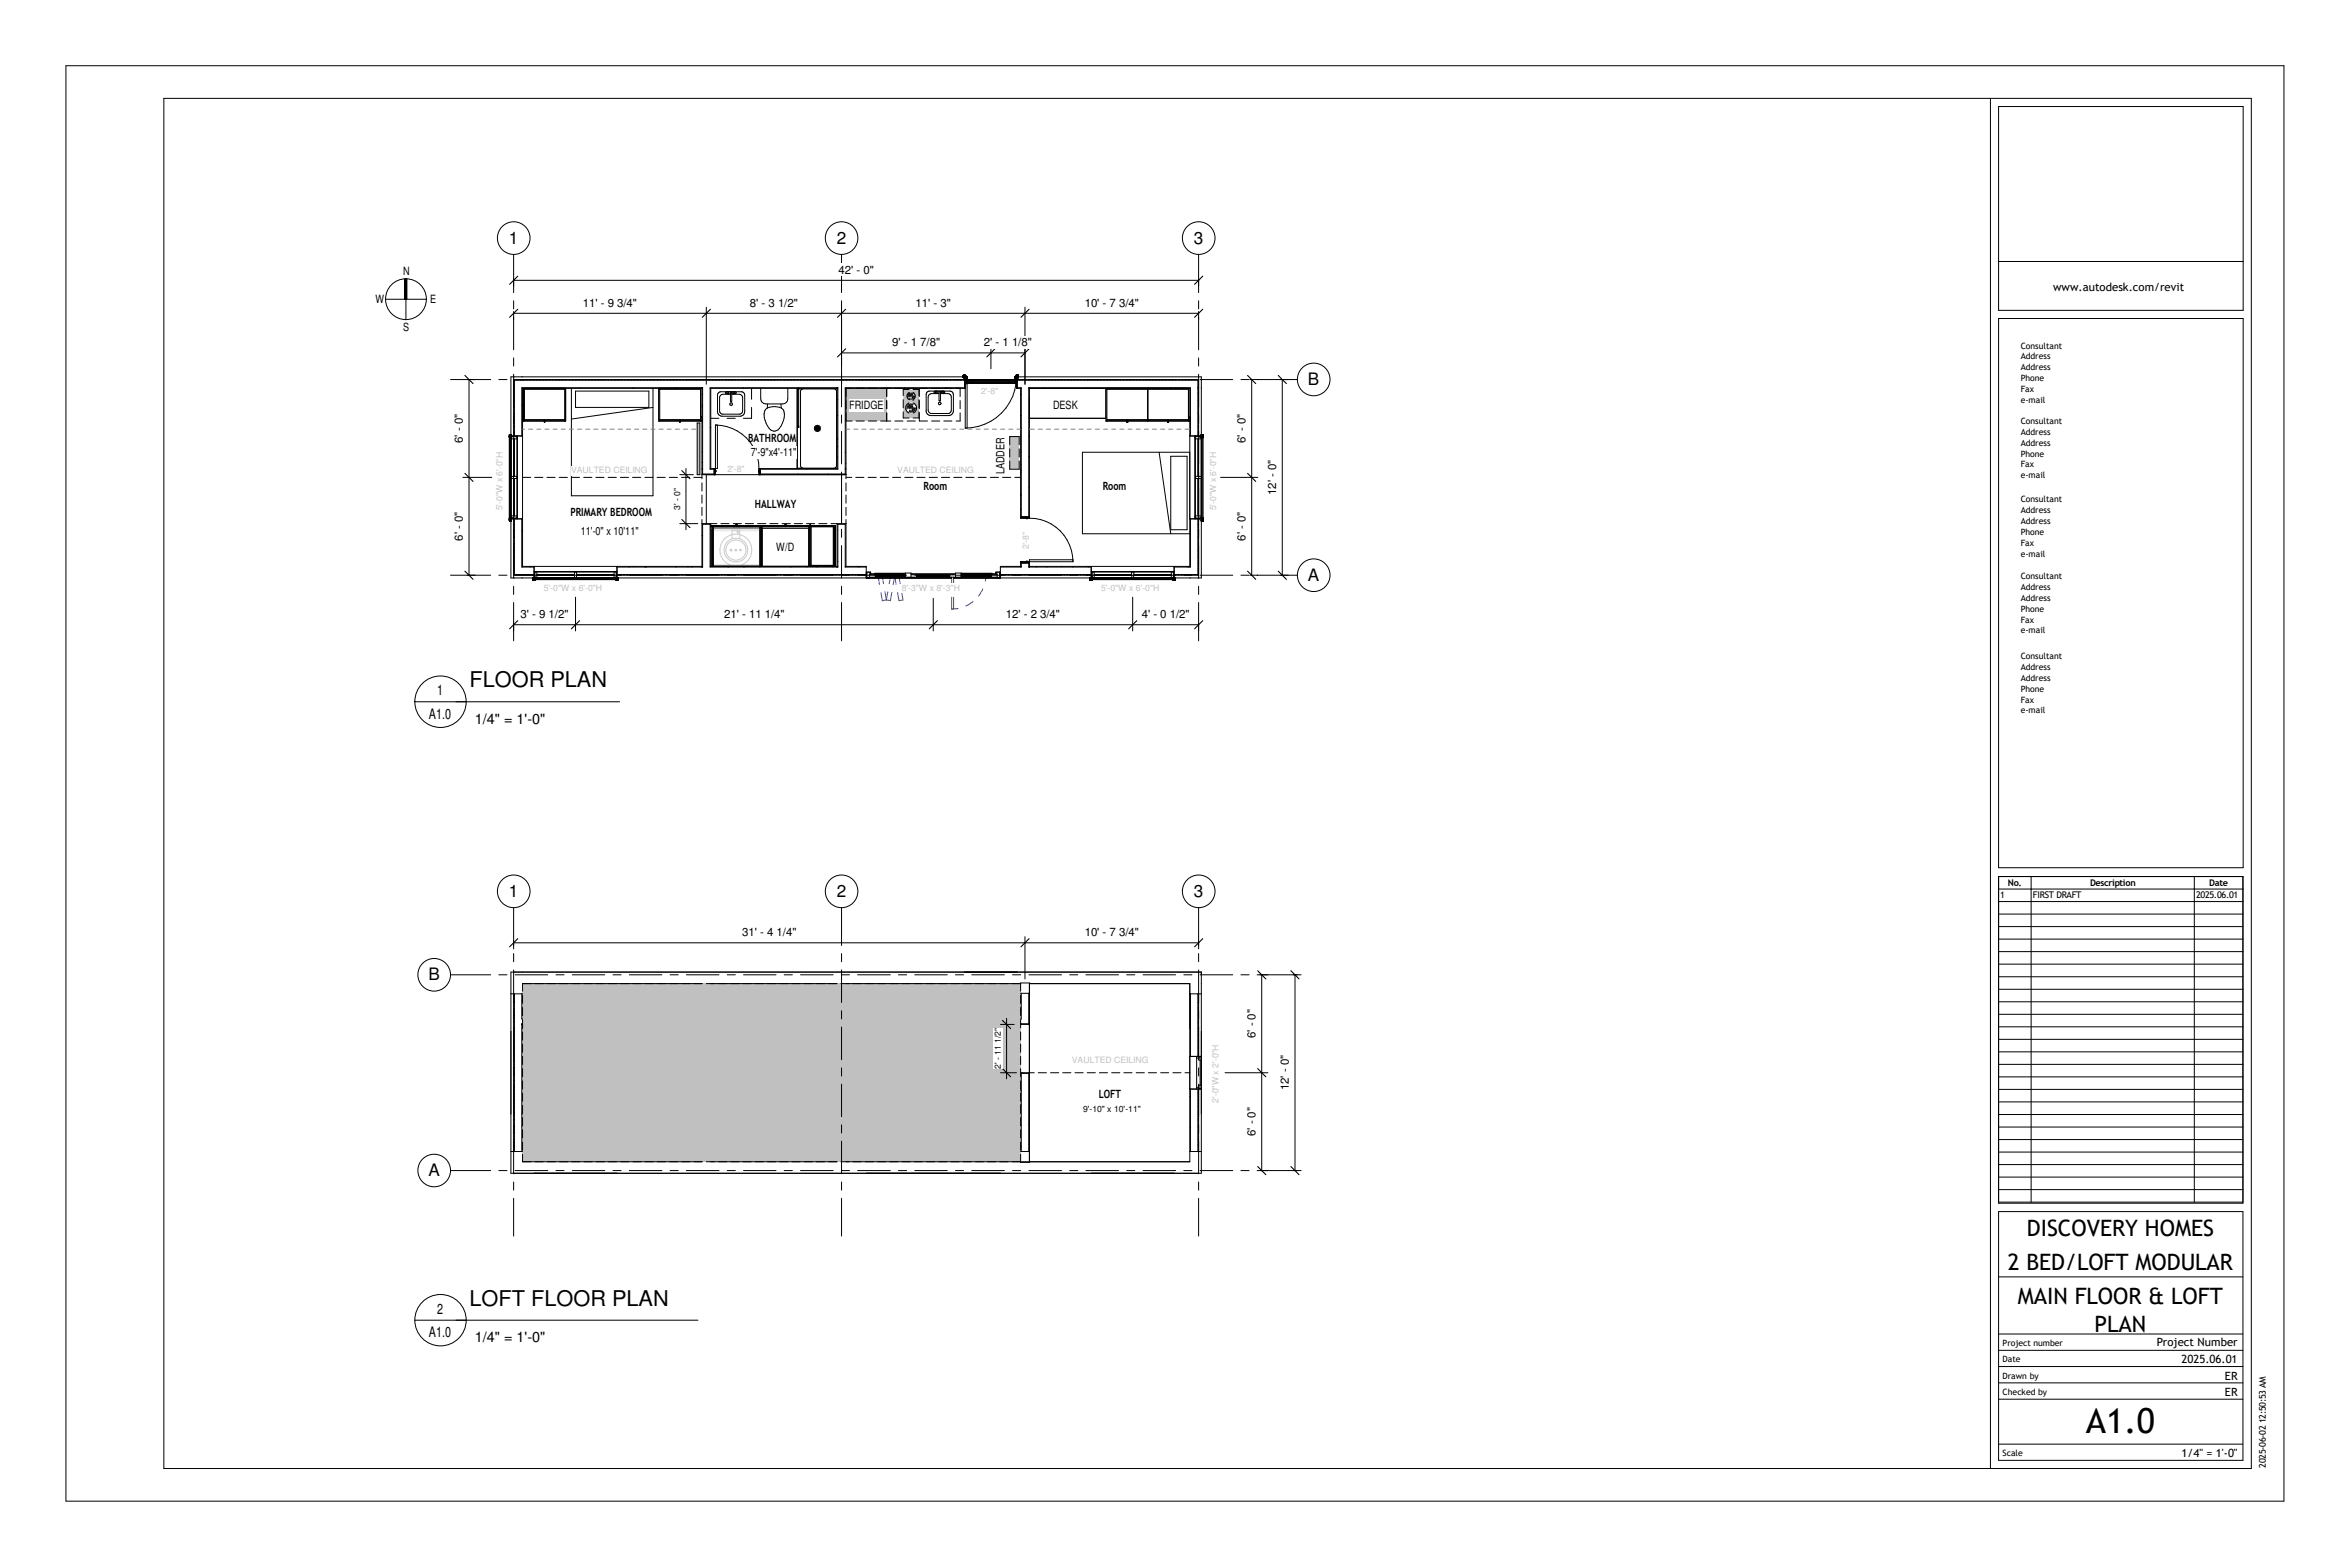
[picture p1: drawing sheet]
<svg xmlns="http://www.w3.org/2000/svg" width="914mm" height="610mm" viewBox="0 0 914 610" stroke-linecap="round" stroke-linejoin="round" font-family="sans-serif">
<defs><g id="words">
<text font-size="13.4" x="811.6" y="557.4">A1.0</text>
<g font-size="8.8">
<text x="788.7" y="480.9">DISCOVERY HOMES</text>
<text x="781.2" y="494">2 BED/LOFT MODULAR</text>
<text x="785.2" y="507.2">MAIN FLOOR &amp; LOFT</text>
<text x="815" y="518.2">PLAN</text>
</g>
<g font-size="8.4">
<text x="182.7" y="267.4">FLOOR PLAN</text>
<text x="182.7" y="508">LOFT FLOOR PLAN</text>
</g>
<g font-size="6.7">
<text x="198" y="94.9">1</text>
<text x="325.6" y="94.9">2</text>
<text x="464.5" y="94.9">3</text>
<text x="508.9" y="149.8">B</text>
<text x="508.9" y="226">A</text>
<text x="198" y="349">1</text>
<text x="325.6" y="349">2</text>
<text x="464.5" y="349">3</text>
<text x="166.7" y="381.4">B</text>
<text x="166.7" y="457.6">A</text>
</g>
<g font-size="5.6">
<text x="170.1" y="270.5">1</text>
<text x="166.9" y="279.6">A1.0</text>
<text x="184.7" y="281.5">1/4&quot; = 1'-0&quot;</text>
<text x="170.1" y="511.1">2</text>
<text x="166.9" y="520.2">A1.0</text>
<text x="184.7" y="522.1">1/4&quot; = 1'-0&quot;</text>
</g>
<g font-size="4.5">
<text x="326.3" y="106.4">42' - 0&quot;</text>
<text x="226.8" y="119.3">11' - 9 3/4&quot;</text>
<text x="291.8" y="119.3">8' - 3 1/2&quot;</text>
<text x="356.3" y="119.3">11' - 3&quot;</text>
<text x="422.1" y="119.3">10' - 7 3/4&quot;</text>
<text x="347.2" y="134.7">9' - 1 7/8&quot;</text>
<text x="382.9" y="134.7">2' - 1 1/8&quot;</text>
<text x="180.1" y="172.3" transform="rotate(-90 180.1 172.3)">6' - 0&quot;</text>
<text x="484.6" y="172.3" transform="rotate(-90 484.6 172.3)">6' - 0&quot;</text>
<text x="496.5" y="192.6" transform="rotate(-90 496.5 192.6)">12' - 0&quot;</text>
<text x="180.1" y="210.4" transform="rotate(-90 180.1 210.4)">6' - 0&quot;</text>
<text x="484.6" y="210.4" transform="rotate(-90 484.6 210.4)">6' - 0&quot;</text>
<text x="202.6" y="240.5">3' - 9 1/2&quot;</text>
<text x="281.8" y="240.5">21' - 11 1/4&quot;</text>
<text x="391.4" y="240.5">12' - 2 3/4&quot;</text>
<text x="444.2" y="240.5">4' - 0 1/2&quot;</text>
<text x="288.8" y="364.2">31' - 4 1/4&quot;</text>
<text x="422.1" y="364.2">10' - 7 3/4&quot;</text>
<text x="488.5" y="403.9" transform="rotate(-90 488.5 403.9)">6' - 0&quot;</text>
<text x="501.5" y="424.2" transform="rotate(-90 501.5 424.2)">12' - 0&quot;</text>
<text x="488.5" y="442" transform="rotate(-90 488.5 442)">6' - 0&quot;</text>
</g>
<g font-size="4.4">
<text x="156.9" y="107">N</text>
<text x="798.9" y="113">www.autodesk.com/revit</text>
<text x="146.1" y="117.9">W</text>
<text x="167.4" y="117.9">E</text>
<text x="156.9" y="128.9">S</text>
<text x="330.4" y="159.3">FRIDGE</text>
<text x="409.7" y="159.3">DESK</text>
<text x="291.1" y="172.1">BATHROOM</text>
<text x="292.1" y="177.5">7'-</text>
<text x="296" y="177.5">9&quot;x4'</text>
<text x="303.5" y="177.5">-</text>
<text x="304.7" y="177.5">11&quot;</text>
<text x="390.9" y="184.5" transform="rotate(-90 390.9 184.5)">LADDER</text>
<text x="359.3" y="190.7">Room</text>
<text x="429.1" y="190.7">Room</text>
<text x="293.8" y="197.7">HALLWAY</text>
<text x="222" y="200.6">PRIMARY BEDROOM</text>
<text x="226" y="208">11'-</text>
<text x="231.8" y="208">0&quot; x 10'11&quot;</text>
<text x="302" y="214.3">W/D</text>
<text x="427.6" y="427.3">LOFT</text>
<text x="839.2" y="523.5">Project Number</text>
<text x="848.9" y="530.3">2025.06.01</text>
<text x="865.8" y="536.7">ER</text>
<text x="865.8" y="543">ER</text>
<text x="848.9" y="566.8">1/4&quot; = 1'-0&quot;</text>
</g>
<g font-size="3.6">
<text x="781.3" y="344.6">No.</text>
<text x="813.3" y="344.6">Description</text>
<text x="859.7" y="344.6">Date</text>
<text x="778.3" y="349.4">1</text>
<text x="791" y="349.4">FIRST DRAFT</text>
<text x="854.5" y="349.4">2025.06.01</text>
<text x="881.6" y="571" transform="rotate(-90 881.6 571)">2025-06-02 12:50:53 AM</text>
</g>
<g font-size="3.4">
<text x="786.3" y="135.6">Consultant</text>
<text x="786.3" y="139.8">Address</text>
<text x="786.3" y="144.1">Address</text>
<text x="786.3" y="148.3">Phone</text>
<text x="786.3" y="152.5">Fax</text>
<text x="786.3" y="156.8">e</text>
<text x="788.1" y="156.8">-</text>
<text x="789.3" y="156.8">mail</text>
<text x="786.3" y="164.9">Consultant</text>
<text x="786.3" y="169.2">Address</text>
<text x="786.3" y="173.4">Address</text>
<text x="786.3" y="177.6">Phone</text>
<text x="786.3" y="181.9">Fax</text>
<text x="786.3" y="186.1">e</text>
<text x="788.1" y="186.1">-</text>
<text x="789.3" y="186.1">mail</text>
<text x="786.3" y="195.3">Consultant</text>
<text x="786.3" y="199.6">Address</text>
<text x="786.3" y="203.8">Address</text>
<text x="786.3" y="208">Phone</text>
<text x="786.3" y="212.3">Fax</text>
<text x="786.3" y="216.5">e</text>
<text x="788.1" y="216.5">-</text>
<text x="789.3" y="216.5">mail</text>
<text x="786.3" y="225.3">Consultant</text>
<text x="786.3" y="229.5">Address</text>
<text x="786.3" y="233.7">Address</text>
<text x="786.3" y="238">Phone</text>
<text x="786.3" y="242.2">Fax</text>
<text x="786.3" y="246.4">e</text>
<text x="788.1" y="246.4">-</text>
<text x="789.3" y="246.4">mail</text>
<text x="786.3" y="256.4">Consultant</text>
<text x="786.3" y="260.6">Address</text>
<text x="786.3" y="264.8">Address</text>
<text x="786.3" y="269.1">Phone</text>
<text x="786.3" y="273.3">Fax</text>
<text x="786.3" y="277.5">e</text>
<text x="788.1" y="277.5">-</text>
<text x="789.3" y="277.5">mail</text>
<text x="421.4" y="432.5">9'-10&quot; x 10'-11&quot;</text>
<text x="779.2" y="523.6">Project number</text>
<text x="779.2" y="529.9">Date</text>
<text x="779.2" y="536.3">Drawn by</text>
<text x="779.2" y="542.6">Checked by</text>
<text x="779.2" y="566.4">Scale</text>
</g>
<g font-size="3.4" fill="#c0c0c0">
<text x="381.8" y="153.3">2'-</text>
<text x="385.4" y="153.3">8&quot;</text>
<text x="195.5" y="181.4" transform="rotate(-90 195.5 181.4)">0&quot;H</text>
<text x="222.2" y="184.2">VAULTED CEILING</text>
<text x="283" y="183.4">2'-8&quot;</text>
<text x="349.1" y="184.2">VAULTED CEILING</text>
<text x="473.2" y="181.4" transform="rotate(-90 473.2 181.4)">0&quot;H</text>
<text x="195.5" y="194.9" transform="rotate(-90 195.5 194.9)">0&quot;W x 6'-</text>
<text x="473.2" y="194.9" transform="rotate(-90 473.2 194.9)">0&quot;W x 6'-</text>
<text x="195.5" y="198.6" transform="rotate(-90 195.5 198.6)">5'-</text>
<text x="473.2" y="198.6" transform="rotate(-90 473.2 198.6)">5'-</text>
<text x="400.3" y="210" transform="rotate(-90 400.3 210)">8&quot;</text>
<text x="400.3" y="213.6" transform="rotate(-90 400.3 213.6)">2'-</text>
<text x="211.6" y="229.8">5'-</text>
<text x="215.3" y="229.8">0&quot;W x 6'</text>
<text x="227.7" y="229.8">-</text>
<text x="228.8" y="229.8">0&quot;H</text>
<text x="350.9" y="229.8">8'</text>
<text x="353.4" y="229.8">-3&quot;W x 8'</text>
<text x="366.9" y="229.8">-3&quot;H</text>
<text x="428.5" y="229.8">5'-</text>
<text x="432.1" y="229.8">0&quot;W x 6'</text>
<text x="444.5" y="229.8">-0&quot;H</text>
<text x="417.1" y="413.6">VAULTED CEILING</text>
<text x="474.1" y="411.8" transform="rotate(-90 474.1 411.8)">0&quot;H</text>
<text x="474.1" y="425.3" transform="rotate(-90 474.1 425.3)">0&quot;W x 2'-</text>
<text x="474.1" y="429" transform="rotate(-90 474.1 429)">2'-</text>
</g>
<g font-size="3.3">
<text x="264.7" y="198.4" transform="rotate(-90 264.7 198.4)">3' - 0&quot;</text>
<text x="389.4" y="415.8" transform="rotate(-90 389.4 415.8)">2' - 11 1/2&quot;</text>
</g>
</g></defs>
<path d="M271.3 164.5h1v20.2h-1z" fill="#c0c0c0"/>
<g fill="#fff">
<path d="M337.1 222.6h52.2v2.2h-52.2z"/>
<path d="M397.1 201h3.5v.3h-3.5z"/>
<path d="M397.1 218.8h3.5v.2h-3.5z"/>
<path d="M375.3 146.6h20.5v4.5h-20.5z"/>
</g>
<g fill="#c0c0c0">
<path d="M329.2 151.1h15.8v12.7h-15.8z"/>
<path d="M351.5 151.5h6.1v11.1h-6.1z"/>
<path d="M392.9 169.8h3.7v12.7h-3.7z"/>
</g>
<g fill="#fff">
<path d="M198.8 169.6h2.5v32.2h-2.5z"/>
<path d="M207.8 222.4h32.3v2.4h-32.3z"/>
<path d="M424.6 222.4h32.3v2.4h-32.3z"/>
<path d="M465 169.6h2.4v32.2h-2.4z"/>
</g>
<path d="M277.5 220h18.2" fill="none" stroke="#f4f4f4" stroke-width=".39"/>
<path d="M277.5 206.1h18.2M277.5 206.5h18.2M280.4 204.9h2.9M289.9 204.9h2.9M296.1 206.1v14.2h-19M277.5 220.3v-.3h18.2v.3" fill="none" stroke="#e8e8e8" stroke-width=".39"/>
<g fill="none" stroke="#ccc" stroke-width=".39">
<path d="M277.1 206.5h.4v13.5h18.2v-13.5h.4M280.4 204.9h2.9M284.3 213.7h.3l.1 .5h-.5zM284.4 213.8h.2l-.1 .4zM284.9 209.6v-3.3h2.9v3.3M285.5 204.9h2.2M285.5 205.5h2.2M286.1 213.8l.2-.1 .3 .4-.4 .2zM286.2 213.8l.4 .3h-.5zM286.6 204v.5M286.9 206.8l.4 .3-.1 .2h-.3zM287.8 213.8h.6v.4h-.6z"/>
<path d="M289.9 204.9h2.9M296.1 204.5v.4M277.1 220.3h19"/>
<circle cx="286.3" cy="214" r="6.2"/>
<circle cx="286.3" cy="214" r="4.6"/>
<circle cx="286.3" cy="214" r="3.9"/>
</g>
<g fill="none" stroke="#8d8d8d" stroke-width=".39">
<path d="M276.6 204.9h28M277.1 204.5v.4M277.1 206.1h.4M277.1 206.5h.4M277.5 204.9v15.4h18.2v-15.4M277.5 205.5h18.2M277.5 220h18.2M280.4 204.5v.4M283.3 204.5v.4M285.5 204.9v.6M286.4 204.5h.4M286.6 204.5v.4"/>
<path d="M287.7 204.9v.6M289.9 204.5v.4M292.8 204.5v.4M295.7 206.1h.4M295.7 206.5h.4M296.1 204.9v15.4"/>
</g>
<g fill="none" stroke="#000" stroke-width=".39">
<path d="M203.3 157.5l-.2 .3M203.8 151.5h15.9M203.8 151.1v12.7M216.4 151v.1M219.7 151.1v12.7M220.1 151.1v12.7h-16.8M222.3 151.1v41.8h31.8v-41.8M223.9 152.1h28.6v6.4h-28.6zM225.5 151v.1M246.4 150.8l.1 .2M254.1 158.5l-31.8 4.5M256.3 151.1v12.7h16.8"/>
<path d="M256.7 151.5h15.9M256.7 151.1v12.7M262.8 150.8l.1 .1M272.6 151.1v12.7M272.8 150.8l-.1 .2M273.1 153.5h.3M273.1 157.6h.3M273.1 151.1h-69.8v69.2h69.8M273.1 150.8v35.5M273.3 158.1l-.2 .3M279.6 152.8l.9-.4h8l.9 .4 .4 .9v6.5l-.6 1.2-1.2 .5h-7l-1.3-.5-.5-1.2v-6.5zM282.6 152.4l-.4 .4 .2 .3 1.8 .1"/>
<path d="M282.9 152.5h.6v.6h-.6zM284.1 156.8h.8v.8h-.8zM284.2 153.4h-2.9a1.37 1.37 0 0 0-1.3 1.3v5.1a1.3 1.3 0 0 0 1.3 1.3h6.4a1.3 1.3 0 0 0 1.3-1.3v-5.1a1.37 1.37 0 0 0-1.3-1.3h-3M284.4 152.6l.3 .2-.1 3.5-.4-.3zM285.2 152.5h.6v.6h-.6zM286.1 152.4l.4 .4-.2 .3-1.6 .1M289.2 150.8l-.1 .3M292.4 158.5v4.2h-3.1M292.4 151.1v4.2M296 151.1v4.1a2.02 2.02 0 0 0 2 1.9h6.6a1.95 1.95 0 0 0 1.9-1.9v-4.1M298.5 158.8a4.5 4.5 0 0 0-.4 5.7 3.7 3.7 0 0 0 3.4 3.2 5.3 5.3 0 0 0 3.4-4.2l.3-2.6a2.4 2.4 0 0 0-1.2-2.1M298.5 158.8a6.9 6.9 0 0 1 5.5 0"/>
<path d="M298.7 157.1l-.2 1.7M303.8 157.1l.2 1.7M310.1 151.1v31.2M310.3 151.1v31.2M310.3 151.3h.2M310.5 151.1h-33.9v31.2h2.5v-16.9h-.7M310.5 151h.3v15.3h-.3zM310.8 151.1h14.9M310.8 151.3h13.8l.8 .5 .1 29.4-.5 .8-.4 .1h-14.3M312.4 151.3l-.8 .5-.1 .4v29l.5 .8 .4 .1M325.7 150.8v31.5h-30.4M325.9 151.5h.1"/>
<path d="M325.9 155.5h.1M345 151.1v3.2M345 155.8v3.2M345.5 150.8l-.1 .1M350.1 150.9l-.1 .2M351.5 155.5v3.2M352 150.8l.1 .2M352.9 158.7h.1M353.4 154.1h.1M353.7 158.7h.1M353.7 154.1h.1M353.7 156.8a2.1 2.1 0 0 0-1.3 1.9 2.1 2.1 0 0 0 1.3 2"/>
<path d="M353.7 151.5h-2.2v2.4M353.7 158.7l.2-.5 .9-.2 .5 .7-.4 .7M353.7 154.1l.6-.8h.5l.5 .8-.4 .6M353.8 152.7a1.54 1.54 0 0 0-.9 1.4 1.54 1.54 0 0 0 .9 1.3M353.9 159.8h.1M353.9 155.1h.1M354.1 158.7h.1M354.1 154.1h.1M354.1 158.7l.5-.4 .3 .2-.2 .5M354.1 154.1l.5-.4 .3 .2-.2 .5M355.1 153a1.19 1.19 0 0 0-1.7 1.1M355.1 157.7a1.19 1.19 0 0 0-1.7 1"/>
<path d="M355.3 152.7h.1M355.3 155.4h.1M355.3 156.8a2.08 2.08 0 0 1 1.4 1.9 2.08 2.08 0 0 1-1.4 2M355.3 152.7a1.58 1.58 0 0 1 0 2.7M355.3 151.5h2.3v2.4M355.3 157.4a1.54 1.54 0 0 0-2.4 1.3M355.7 158.7h.1M355.7 154.1h.1M355.7 158.7a1.19 1.19 0 0 1-1.8 1.1M355.7 154.1a1.19 1.19 0 0 1-1.8 1M356.1 158.7h.1M356.1 158.7a1.54 1.54 0 0 1-2.4 1.4"/>
<path d="M357.6 155.5v3.2M357.7 151.1v3.2M357.7 155.8v3.2M360.8 152.5l.9-.4h7.9l.9 .4 .5 1v6.5l-.3 .8-.7 .6-.8 .3h-7.1l-1.2-.5-.6-1.2 .1-6.5zM363.8 152.1l-.3 .2v.5l1.9 .2M364.1 152.3h.5v.5h-.5zM365.3 156.6h.7v.7h-.7zM365.4 153.1h-2.9a1.37 1.37 0 0 0-1.4 1.3v5.2a1.37 1.37 0 0 0 1.4 1.3h6.4a1.3 1.3 0 0 0 1.3-1.3v-5.2a1.3 1.3 0 0 0-1.3-1.3h-3M365.5 152.3l.4 .2-.1 3.5-.4-.2zM366.4 152.3h.6v.5h-.6zM366.5 151l-.1 .1M367.2 152.1l.3 .2v.5l-1.6 .2"/>
<path d="M368.3 150.8l.1 .2M373.6 151.1v3.2M373.6 155.8v3.2M374.8 146.1h.1M374.8 146h.1M374.8 146.6h.1M374.8 146l.1 .1M374.8 146v.6M374.9 146.1h.1M374.9 146h.1M374.9 146.3h.1M374.9 146.4h.1"/>
<path d="M374.9 146v.1M374.9 146.3v.1M375 146.4h.1M375 146.3h.1M375 146.3v.1M375 146.3h-.2M375.3 146.1h.1M375.3 147.7h-175.4v21.9M375.3 147.9h-175.1v21.7M375.3 146v.1M375.3 146.6v4.5M375.3 150.8h-46.4v33.6h-33"/>
<path d="M375.4 146.1h.1M375.4 146h.1M375.4 146v.6M375.5 146.3h.1M375.5 146v.6M375.5 146.3v.1M375.5 146.4h.1M375.6 146.8h.1M375.6 147.2h.1M375.6 148.8h.1M375.6 149h.1M375.6 146.3h.1"/>
<path d="M375.6 146.4h.1M375.6 151.1h-46.4v35.2M375.6 146.3v.1M375.6 148.5h.1M375.6 146.6h.1M375.6 147.1h.1M375.6 148.6h.1M375.6 146.6v19.9M375.6 146.7l.1 .1M375.7 147.8h.3M375.7 148.8l-.1 .1M375.7 148.8v.1"/>
<path d="M375.7 146.9h.1M375.7 147.8h.1M375.7 146.8h.1M375.7 149h.1M375.7 148.8h.1M375.7 147.9h.1M375.7 146.5h.1M375.7 147.9h.6M375.7 148.8l.3 .2M375.7 146.9h.6M375.7 146.5v2.5M375.7 146.7v.1"/>
<path d="M375.7 149h19.8M375.7 146h.1M375.8 146h.1M375.8 146.5h.1M375.8 146l-1 .1M375.8 146.5v.1M375.8 146v.6M375.8 146v.5M375.8 146.6h.1M375.8 146.5l-.1 .3M375.9 148.2h.1M375.9 148.1h.1"/>
<path d="M375.9 147.9h.1M375.9 148.3h19.3M375.9 148.2h-.1M375.9 147.9v.2M376 148.3h.1M376 148.1h.1M376 147.9h.1M376 148.1h19.1M376 147.9v.2M376 148.3v.6M376 148.9v.1M376 147.8h.1"/>
<path d="M376 147.6h.1M376 149h.1M376 148.2h.1M376 147.6v.3M376 148.1l.1 .9M376 147.6h.3M376.1 147.9h.1M376.1 147.7h.1M376.1 148.9h18.9M376.1 147.7h-.1M376.1 147.7v.2M376.2 147.7h.1"/>
<path d="M376.2 147.9h.1M376.2 147.7v.2M376.3 147.6h.1M376.3 146.9h.1M376.3 147.2h.1M376.3 147.8h.1M376.3 149v17.5h-.7M376.3 146.6v1.5M376.3 147.2v.1M376.3 147.9h.1M376.3 146.6h.1M376.4 146.6h-177.6v78.2h171.5"/>
<path d="M376.4 147.7h18.7M376.4 146.6l-.1 1.3M378.3 148.1v.9M392.8 148.1v.9M394.8 146.6h.1M394.8 147.9h.1M394.8 146.6h72.6v78.2h-96.3M394.8 147.9h.6M394.8 146.6v1.3M394.8 147.8h.1M394.8 147.2h.1M394.8 147.2v.1"/>
<path d="M394.8 146.9h.1M394.8 147.6h.1M394.8 146.9h.6M394.8 147.6h.3M394.9 147.9h.1M394.9 147.7h.1M394.9 147.7v.2M395 147.7h.1M395 147.9h.1M395 148.1v.9M395.1 147.6h.1M395.1 147.9h.1"/>
<path d="M395.1 148.2h.1M395.1 147.8l.3 .1M395.1 147.6l-.1 .3M395.1 149h.1M395.1 146.9h.1M395.1 148.1v.1M395.1 148.3h.1M395.1 147.9v1.1h.3M395.1 148.1h.1M395.2 148.1h.1M395.2 148.1l.1 .1M395.2 148.2h.1"/>
<path d="M395.2 148.2h-.1M395.2 148.2l.1 .1M395.3 146.6h.1M395.4 146h.1M395.4 146.5h.1M395.4 146.5v.3M395.4 148.9v.1M395.4 146h.9M395.4 146v.5M395.4 146l-.1 .6M395.4 146.5l-.1 .1M395.4 146.5v.1"/>
<path d="M395.4 147.8h.1M395.4 146.9h.1M395.4 149h.1M395.4 149a20 20 0 0 1-19.8 17.5M395.4 146.5v2.5M395.4 148.8h.1M395.4 146.8h.1M395.4 147.9h.1M395.4 148.3v.5M395.4 148.8v.1M395.5 149h.1M395.5 148.6h.1"/>
<path d="M395.5 148.5h.1M395.5 147.1h.1M395.5 146.6h.1M395.5 147h.1M395.5 146.7h.1M395.5 147.7h.1M395.5 147.2h.1M395.5 148.8h.1M395.5 146.7l-.1 .1M395.5 146.6l-.1 .1M395.5 146.8h.1M395.5 146.3h.1"/>
<path d="M395.5 146.3v.1M395.5 147.1v.5M395.6 146.4h.1M395.6 146.6l-.1 4.5h1.6v50.5h3.5M395.6 147l-.1 .1M395.6 146.3h.1M395.6 146.3v.1M395.6 146v.6M395.7 146.1h.1M395.7 146h.1M395.7 146v.6M395.8 146h.1"/>
<path d="M395.8 146.1h.1M395.8 146v.1M395.8 150.8h1.6v50.2M395.8 146.6v4.5M395.8 147.7h70.6v21.9M395.8 147.9h70.3v21.7M396.1 146.3h.1M396.1 146.4h.1M396.1 146.3h.2M396.1 146.3v.1M396.2 146.4h.1M396.2 146.3h.1"/>
<path d="M396.2 146.3v.1M396.2 146.1h.1M396.2 146h.1M396.2 146v.1M396.3 146h.1M396.3 146.1h.1M396.3 146.6h.1M396.3 146.1h-.1M396.3 146v.6M396.3 146.5v.1M397.1 153.5h.2M400.6 151.1h62.4v69.2h-62.4"/>
<path d="M400.6 150.8v50.8M406.4 150.8v.1M422.9 150.8l-.1 .2M427.5 151l-.1 .1M430.3 151.1v12.7h32.7M430.7 151.5h31.7M430.7 151.1v12.7M446.6 151.1v12.7M455.7 150.8l-.2 .3M457.5 150.8l.1 .3M462.4 151.1v12.7M198.2 169.7h.1"/>
<path d="M198.2 170h.1M198.2 169.7h.6M198.2 169.1h.1M198.2 169.1v33.3M198.2 169.1h.6M198.2 170l.5 .1M198.2 170.1h.6M198.3 169.1h.1M198.3 169.7h.1M198.3 169.1l.1 .6M198.4 169.7h.1M198.4 169.6l-.2 .1"/>
<path d="M198.5 169.2h.1M198.5 169.1v1M198.5 169.8h.1M198.6 169.9h.1M198.6 169.8h.1M198.6 169.2h.1M198.6 169.8l-.1 .1M198.6 169.2v.9M198.8 170.1h.1M198.8 170h.1M198.8 169.1h.1M198.8 169.6h4.5"/>
<path d="M198.8 169.1l-.6 .1M198.8 170l-.1 .1M198.8 170.7h2.5M199.1 169.8h.1M199.9 170.7v14.6M200 170.7v14.6M200.1 170.7v14.6M201.3 169.8h-2.5v31.8h.3M201.3 169.6v32.2M203 169.6v-18.8h70.4v33.6h4.5M203.3 163.4h16.4M203.3 162.6h.5"/>
<path d="M203.3 162.2h.5M211.8 163.4v.9l.2-.5M256.7 163.4h16.4M264.7 163.4v.9l-.2-.5M271.3 164.5h1v20.2h-1zM272.6 162.6h.5M272.6 162.2h.5M273.1 163.7h.3M273.1 175.8h.3M273.1 179.9h.3M276.4 166.2l.2 .3M276.6 162.7h3.1"/>
<path d="M278.4 165.4v19.3M278.4 165.4a16.9 16.9 0 0 1 16.9 16.9M282.9 162.7h3.2M310.5 165.7h.3M317.3 166.6l1.6 .2h-1.6zM317.4 166.9v.1M317.4 167h.1M317.5 167h.1M317.5 166.8l-.1 .1M317.5 166.3l-.1 .2M317.5 166.3h1.2v.2M317.5 166.6h.1"/>
<path d="M317.5 166.6v.2M317.6 166.6h.1M317.6 166.8v.1M317.6 167h.1M317.7 166.5l-.1-.5v1M317.7 167.1l.7 .2M317.7 167h.1M317.7 167.1h.2M317.7 167.1h.1M317.7 167h.2M317.7 166.3h.1M317.8 166.8l-.1 .2"/>
<path d="M317.8 166.6v.2M317.8 166.6h.1M317.9 167.3h.1M317.9 166.5h.1M317.9 166.8v.5M318 166.9v.1M318 167.1v.2M318 167h.1M318 167.1h.2M318 166.3v.2M318 167.1h.1M318 166.8v.1"/>
<path d="M318.1 166.8h-.1M318.1 166v.3M318.1 166.6v.2M318.1 166.8l.1 .1M318.1 166.2h.1M318.1 166.3h.1M318.2 166.3v.2M318.2 166.9v.1M318.2 167.1v.2M318.2 167h-.2M318.2 167h.2M318.3 166.3h-.1"/>
<path d="M318.3 166.6h.1M318.3 166l.1 1.3M318.3 166.6l-.1 .3M318.3 166.8h.1M318.4 167.3h.1M318.4 166.5h.1M318.4 167.1h-.2M318.6 166.6h.1M318.6 166h-.7v.5M318.6 166.6l-.1 .4 .2-.1M318.6 166v.1M318.6 166.1l-.1 .4"/>
<path d="M318.6 166.6l.1 .3M325.8 170.5l.2 .3M325.9 161.6h.1M325.9 173.8h.1M325.9 177.8h.1M328.9 175.9l.1 .2M329.2 163.8h2.4M333.1 163.8h3.2M337.9 163.8h3.2M342.6 163.8h4M345 160.6v3.2M348.2 163.8h3.2"/>
<path d="M351.5 160.2v2.4h2.2M353 163.8h3.2M357.6 160.2v2.4h-2.3M357.7 160.6v3.2h3.2M362.5 163.8h3.2M367.2 163.8h3.2M373.6 160.6v3.2h-1.6M392.9 179.4v3.1h3.7v-3.1M392.9 173v-3.2h3.7v3.2M392.9 174.6v3.2M396.6 174.6v3.2M397.1 175.8h.2"/>
<path d="M397.1 161.6h.2M397.1 169.8h.2M397.4 166.5l-.1 .3M400.3 169.7l.2 .3M400.4 177.5l-.1 .3M400.6 162.7h29.7M430.7 163.4h32.3M438.4 163.8v.5h.4v-.5M438.6 163.4v.9M451 175.9l4.5 31.7M454.3 163.8v.5h.4v-.5M454.5 163.4v.9"/>
<path d="M455.5 177.5h6.4v28.6h-6.4zM462.4 162.6h.6M462.4 162.2h.6M463 169.6h4.4M463 175.9h-41.8v31.7h41.8M463.2 169.6v-18.8h-62.9v50.2M465 169.8h2.5M465 170.7h2.4M465 169.6v32.2M466.1 170.7v14.6M466.2 170.7v14.6M466.3 170.7l.1 14.6"/>
<path d="M466.9 169.8h.1M467.4 170.1h.1M467.4 169.1h.1M467.4 169.1h.6M467.5 169.1h.1M467.5 170.1h.1M467.5 169.7h.5M467.5 169.1l.5 .1M467.5 169.1v33.3M467.5 170h.1M467.5 170.1h-.1M467.7 169.8h.1"/>
<path d="M467.7 169.2h.1M467.7 169.2v.9M467.7 169.1v1M467.7 169.9h.1M467.8 169.8h.1M467.8 169.2h.1M467.8 169.2v.9M467.9 169.1h.1M467.9 169.7h.1M467.9 169.6h.1M467.9 169.1v.6M467.9 169.2h.1"/>
<path d="M468 169.7h.1M468 169.2h.1M468 169.1h.1M468 170h.1M468 169.1v33.3M468 170l-.5 .1M468 170.1h-.5M198.8 186.1h1.1v14.6M198.8 185.3h2.3v.8h-1.2M200 186.1v14.6M200.1 186.1v14.6M203.3 185.7h3.2"/>
<path d="M208.1 185.7h3.1M212.8 185.7h3.2M217.6 185.7h3.2M222.3 185.7h3.2M227.1 185.7h3.2M231.9 185.7h3.1M236.6 185.7h3.2M241.4 185.7h3.2M246.1 185.7h3.2M250.9 185.7h3.2M255.7 185.7h3.1M260.4 185.7h3.2"/>
<path d="M265.2 185.7h3.2M270 185.7h3.1M273.1 187.8v3.2M273.1 192.6v3.1M273.1 197.4v3.1M273.1 184.7h56.1M274.4 184.5v.2M274.8 184.7v19M277.9 182.5h-1.6v-31.7h49.7v31.7h-30.1M277.9 182.3v2.4M278.1 182.3v2.4M278.4 183v.5"/>
<path d="M295.3 182.3v2.4M295.3 183v.5M295.6 182.3v2.4M295.9 182.3v2.4M310.3 184.4l.1 .1M313.8 182.3l.1 .2M322.1 184.4l.1 .3M327.4 184.7v19M329.1 180.3l.1 .1M329.2 187.8v3.2M329.2 192.6v3.1M329.2 197.4v3.1"/>
<path d="M329.2 185.7h2.2M333 185.7h3.2M337.8 185.7h3.2M342.5 185.7h3.2M347.3 185.7h3.1M352 185.7h3.2M356.8 185.7h3.2M361.6 185.7h3.1M366.3 185.7h3.2M371.1 185.7h3.2M375.8 185.7h3.2M380.6 185.7h3.2"/>
<path d="M385.4 185.7h3.1M390.1 185.7h3.2M394.9 185.7h2.2M397.1 183.9h.2M397.1 192.1h.2M397.1 198.2h.2M397.2 192.6l.1 .3M397.4 182.8l-.2 .3M400.6 189.5l-.2 .2M466.1 186.1v14.6M466.2 186.1v14.6M467.4 186.1h-1v14.6"/>
<path d="M467.4 185.3h-2.2v.8h1.2M467.4 185.3h.1M467.5 186.1h-.1M198.2 201.8h.1M198.2 201.4h.1M198.2 201.7h.6M198.2 202.3h.2M198.2 202.2h.1M198.2 201.8h.2M198.2 202.3h.6M198.3 202.3h.1M198.3 201.8h.1"/>
<path d="M198.3 201.7v.6M198.4 202.3h.1M198.5 202.2h.1M198.5 201.4v.9M198.6 202.2h.1M198.6 201.5h.1M198.6 201.7h.1M198.6 202.3h.1M198.6 202.2l-.1 .1M198.6 201.5v.2M198.6 201.6h-.1M198.6 201.5v.1"/>
<path d="M198.6 201.6h.1M198.6 201.4v.8M198.6 202.2v.1M198.7 201.4h.1M198.7 201.4h-.5M198.8 201.4h.1M198.8 202.3h.1M198.8 202.3v.1M198.8 201.3h.1M198.8 202.4h.1M198.8 201.8h4.5M198.8 201.6h2.5"/>
<path d="M198.8 201.3l-.6 .1M198.8 200.7h2.5M199.9 201.8v22h7.9M200.2 201.8v21.7h7.6M203 201.8v18.8h4.8M203.1 206.6l-.1 .1M203.3 206.1h.1M273.1 208.3h.3M273.1 202.1v18.5M273.1 203.7h5.8M276.6 203.7v16.6h49.1M276.6 204.9h48.1"/>
<path d="M276.6 204.5h48.5v15.8M277.1 204.5v15.8M277.5 204.9v15.4M280.5 203.7h3.2M285.3 203.7h3.2M286.4 204.5v-.5h.4v.5M286.6 204v.9M290 203.7h3.2M294.8 203.7h3.2M295.7 204.9v15.4M296.1 204.5v15.8M296.5 204.9v15.4"/>
<path d="M296.5 205.5h18.2M299.6 203.7h3.1M304.3 203.7h3.2M305.4 204.5v-.5h.5v.5M305.6 204v.9M309.1 203.7h3.2M313.8 203.7h3.2M314.7 204.9v15.4M315.2 220h9.5M315.4 204.5l-.2-.5v16.3M315.6 204.9v15.1M318.6 203.7h3.2"/>
<path d="M323.3 203.7h5.9M324.3 204.9v15.1M324.7 204.5v15.8M325.7 203.7v16.9M325.9 206.3h.1M325.9 218.5h.1M329.2 202.1v18.2h7.9v4.5M397.1 201h3.5M397.1 219h3.5M397.1 201.3h3.5M397.1 218.8h3.5M397.4 219v1.6h-8.1"/>
<path d="M399.3 201.6h.5M399.3 218.5h.5M400.3 219v1.6h24.3M400.6 201.6a16.9 16.9 0 0 1 16.9 16.9M417.5 218.5h-20.4v1.8h-7.8v4.5M417.5 218.5v-.7h-16.9v2.8M463 201.8h4.4M463.2 206.8l-.1 .3M463.2 201.8v18.8h-6.3M465 201.6h2.5M465 200.7h2.4M466.1 201.8v21.7h-9.2"/>
<path d="M466.4 201.8v22h-9.5M466.9 201.6h.1M467.2 201.6h.2M467.4 201.3h.1M467.4 202.4h.1M467.4 201.3l.1 .1M467.4 202.4h.6M467.5 202.4h.1M467.5 201.4h.1M467.5 201.7h.5M467.5 201.3l.5 .1M467.5 201.4v.1"/>
<path d="M467.5 201.4h.5M467.7 201.6h.1M467.7 202.2h.1M467.7 201.5h.1M467.7 202.3h.1M467.7 201.4v.9M467.7 202.2v.1M467.7 201.6v.1M467.7 201.7h.1M467.8 201.6h.1M467.8 202.2h.1M467.8 201.4v.9"/>
<path d="M467.8 202.2l-.1 .1M467.9 202.3h.1M467.9 201.8h.1M467.9 201.7v.6M468 202.3h.1M468 202.4h.1M468 201.8h.1M468 201.4h.1M206.1 220.5h.4M207.3 225.4h.1M207.3 224.9h.1M207.3 224.9h33.3"/>
<path d="M207.3 225.4h1M207.3 224.9v.5M207.3 225.3h.1M207.3 225.1h1M207.3 225.3h.6M207.3 224.9l.1 .6M207.4 225.1h.1M207.4 225.5h.1M207.4 225.2h.1M207.4 225.5h33.1M207.4 225.1v.1M207.4 225h.1"/>
<path d="M207.4 225h.5M207.4 225.2h.8M207.4 225l.1 .1M207.4 225v.1M207.5 225.1h.1M207.5 225h.1M207.5 225.2h.1M207.5 225v.2M207.5 225.1h-.1M207.8 220.3v4.5M207.8 222.4h32.3M207.9 225.4h.1"/>
<path d="M207.9 225.3h.1M207.9 225.5h.1M207.9 225.4v.1M207.9 224.9v.6M207.9 224.9v.5M208 225.1h.1M208 225.1v.1M208 224.6h.1M208 225.2h.1M208 225h.3M208 225l.1 .1M208 225v.1"/>
<path d="M208.1 225h.1M208.1 222.4v2.5M208.1 224.4h-.1M208.1 225.1h.1M208.1 225.1v.1M208.2 224.9h.1M208.2 225.4h.1M208.2 224.9l.1 .1M208.2 225.4v.1M208.3 224.9h.1M208.3 225l-.1 .4M208.3 224.9v.5"/>
<path d="M208.9 223.7l14.7 .1M208.9 223.5h14.6M208.9 223.6h14.6M208.9 222.4v2.4M223.5 224.8v.1M223.6 224.8l-.1-2.2h.9l-.1 2.2M224.3 223.8h14.6M224.4 223.5h14.5M224.4 223.6h14.5M224.4 224.8l-.1 .1M238.9 222.4v2.4M239.6 224.9v.5"/>
<path d="M239.6 224.9h.1M239.6 225.4h.1M239.6 225.4h1M239.6 225h.2M239.6 225.2h.9M239.6 225.1h.9M239.6 225v.4M239.6 224.9v.1M239.8 225.1h.1M239.8 225v.2M239.8 224.6h.1M239.8 225h.1"/>
<path d="M239.8 225.2h.1M239.8 222.4v2.5M239.9 225h.1M239.9 225.2h.1M239.9 225v.1M239.9 225l-.1 .1M239.9 225.1h.1M239.9 225.1v.1M239.9 225.4h.1M239.9 225.5h.1M239.9 225h.6M239.9 225.3h.6"/>
<path d="M239.9 224.9v.6M239.9 225.4l.1 .1M240 225.3h.1M240 225.4h.1M240 225.3v.1M240.1 220.3v4.5M240.1 220.6h33.3v-16.6h2.9v16.6h49.7v-16.6h2.9v16.6M240.1 223.8h97M240.1 223.5h97M240.4 225.1h.1M240.4 225.1v.1M240.4 225h.1"/>
<path d="M240.4 225.2h.1M240.4 225v.1M240.5 225.4h.1M240.5 225h.1M240.5 225.2h.1M240.5 225l-.1 .1M240.5 225.3v.2M240.5 225.3h.1M240.5 225.1h.1M240.5 225.5h.1M240.5 225.1v.1M240.5 224.9h.1"/>
<path d="M240.5 224.9l.1 .5M244.7 220.5h.3M246.7 220.3v.2M250.8 220.5h.3M251.4 220.4l-.2 .2M251.5 220.5v.1M263 220.5h.3M267.7 220.5v.1M269.1 220.5h.3M273.1 220.5h.3M283.3 220.5h.3M289.3 220.5h.4"/>
<path d="M295.4 220.5h.4M307.6 220.5h.4M307.7 220.3l-.1 .2M313.7 220.5h.4M317.8 220.5h.3M324.1 220.3l-.1 .3M328.9 220.6h.1M328.9 220.6h8.2M333.5 220.3v.1M334.1 220.5h.3M337.1 222.6h1.7v.7M337.2 222.6v2.2"/>
<path d="M338.3 223.6h2.3v.9h-2.3M338.8 223.3h13.5M340.6 223.8h11.7M340.6 224.2h11.7M340.6 223.9h11.7M352.3 223.5h-12l12 .1M352.3 223.1h-12h12M352.3 223.3h-14v1.5M354.5 223.3h17.3M354.5 223.6h2.2v.9h-4.4v-1.6h2.2v1.6M356.7 223.7h12.8M356.7 224.1h12.8"/>
<path d="M356.7 224.2h12.8M356.7 223.8h12.8M356.7 223.9h12.8M371.8 223.6h-2.3v.9h4.5v-1.6h-2.2v1.6M374 223.8h11.7M374 223.5h12l-12 .1M374 224.2h11.7M374 223.1h12h-12M374 223.9h11.7M374 223.3h13.5M374 223.3h14v1.5M388 223.6h-2.3v.9h2.3"/>
<path d="M389 222.6v2.2M389.3 223.8h35.3M389.3 223.5h35.3M389.3 222.6h-1.8v.7M397 220.5h.3M403.1 220.5h.3M407.2 220.5h.3M413.2 220.3l-.1 .2M417.3 220.5h.3M423.4 220.5h.3M424.1 225.4h.1M424.1 225.3h.1"/>
<path d="M424.1 224.9h.1M424.1 224.9h33.3M424.1 225.4h1M424.1 225.1h1M424.1 225.3h.6M424.1 224.9v.5M424.2 225.3h.1M424.2 225.4h.1M424.2 225.1h.1M424.2 225.5h33.1M424.2 225.4v.1M424.2 225.1v.1"/>
<path d="M424.2 225.5h.1M424.2 225.2h.1M424.2 225h.9M424.2 225.2h.9M424.2 225l.1 .1M424.2 225v.1M424.2 225.3v.2M424.3 225h.1M424.3 225.1h.1M424.3 225.2h.1M424.3 225.1v.1M424.6 220.3v4.5"/>
<path d="M424.6 222.4h32.3M424.6 225.3h.1M424.6 225.4h.1M424.6 225.3v.1M424.7 225.4h.1M424.7 225.3h.1M424.7 225.3h-.1M424.7 225.5h.1M424.7 224.9v.6M424.8 224.9v.5M424.8 225.1h.1M424.8 225.2h.1"/>
<path d="M424.8 225.1l.1 .1M424.9 224.9h.1M424.9 224.6h.1M424.9 225.2h.1M424.9 225v.1M424.9 225l-.1 .1M424.9 225.1h.1M424.9 225h.1M424.9 222.4v2.5M424.9 225v.2M424.9 225.1h-.1M424.9 224.3v.1"/>
<path d="M425 224.9h.1M425 224.9l.1 .1M425.1 224.9h.1M425.1 225.4h.1M425.1 225.4l-.1 .1M425.1 225.4v.1M425.1 225v.4M425.1 224.9v.5M425.7 223.7l14.7 .1v1M425.7 223.5h14.6M425.7 223.6h14.6M425.7 222.4v2.4"/>
<path d="M440.3 223.8v-1.2h.9v2.3M440.3 224.8l.1 .1M441.1 223.8h14.7M441.2 223.5h14.6M441.2 223.6h14.6M455.8 222.4v2.4M456.4 224.9h.1M456.4 225v.4M456.4 224.9v.5M456.4 225.4h.1M456.4 225h.8M456.4 225.2h.9"/>
<path d="M456.4 225.1h1M456.4 224.9v.1M456.4 225.4v.1M456.4 225.4l.1 .1M456.5 224.9h.1M456.5 224.9h-.1M456.6 225.1h.1M456.6 225h.1M456.6 222.4v2.5M456.6 225v.2M456.6 224.3v.1M456.6 224.9h.1"/>
<path d="M456.6 224.6h.1M456.6 225.2h.1M456.6 225l.1 .1M456.6 225v.1M456.7 225.1h.1M456.7 225.2h.1M456.7 225.1l-.1 .1M456.7 224.9v.5M456.8 225.3h.1M456.8 225.5h.1M456.8 225.3h.6M456.8 224.9v.6"/>
<path d="M456.8 225.4h.1M456.9 225.3h.1M456.9 225.4h.1M456.9 220.3v4.5M456.9 225.3v.1M457.2 225.1h.1M457.2 225v.2M457.2 225h.1M457.2 225.2h.1M457.3 225.4h.1M457.3 225h.1M457.3 225.5h.1"/>
<path d="M457.3 225.2h.1M457.3 225l-.1 .1M457.3 225v.1M457.3 225.3v.2M457.3 225.3h.1M457.3 225.1h.1M457.3 225.1v.1M457.4 225.3h.1M457.4 225.4h.1M457.4 224.9h.1M457.4 225.4h-1M457.4 224.9v.5"/>
<path d="M462 220.5h.3M462.5 220.5l.1 .1"/>
<circle cx="318" cy="166.6" r="1.19"/>
<circle cx="318.1" cy="166.6" r=".79"/>
</g>
<g fill="none" stroke="#191919" stroke-width=".39">
<path d="M199.9 148.2h.3M199.9 149.5h.3M199.9 150.7h.3M199.9 152h.3M199.9 153.2h.3M199.9 154.5h.3M199.9 155.8h.3M199.9 157.1h.3M199.9 158.3h.3M199.9 159.6h.3M199.9 147.8l.3 .2M199.9 150.3l.3 .3"/>
<path d="M199.9 152.9l.3 .2M199.9 155.4l.3 .3M199.9 157.9l.3 .3M200.2 158.5l-.3 .3M200.2 155.9l-.3 .3M200.2 153.4l-.3 .3M200.2 150.9l-.3 .2M200.2 148.3l-.3 .3M201 147.7l.3 .2M202.3 147.7l.2 .2M203.5 147.7l.3 .2M204.8 147.7l.3 .2"/>
<path d="M206.1 147.7l.2 .2M207.3 147.7l.3 .2M208.6 147.7l.3 .2M209.9 147.7l.2 .2M211.2 147.7l.2 .2M212.4 147.7l.3 .2M213.7 147.7l.3 .2M214.9 147.7l.3 .2M216.2 147.7l.3 .2M217.5 147.7l.3 .2M218.7 147.7l.3 .2M220 147.7l.3 .2"/>
<path d="M221.3 147.7l.3 .2M222.5 147.7l.3 .2M223.8 147.7l.3 .2M225.1 147.7l.2 .2M226.4 147.7l.2 .2M227.6 147.7l.3 .2M228.9 147.7l.3 .2M230.2 147.7l.2 .2M231.4 147.7l.3 .2M232.7 147.7l.3 .2M234 147.7l.2 .2M235.2 147.7l.3 .2"/>
<path d="M236.5 147.7l.3 .2M237.8 147.7l.2 .2M239.1 147.7l.2 .2M240.3 147.7l.3 .2M241.6 147.7l.3 .2M242.9 147.7l.2 .2M244.1 147.7l.3 .2M245.4 147.7l.3 .2M246.7 147.7l.2 .2M247.9 147.7l.3 .2M249.2 147.7l.3 .2M250.5 147.7l.2 .2"/>
<path d="M251.8 147.7l.2 .2M253 147.7l.3 .2M254.3 147.7l.3 .2M255.5 147.7l.3 .2M256.8 147.7l.3 .2M258.1 147.7l.3 .2M259.3 147.7l.3 .2M260.6 147.7l.3 .2M261.9 147.7l.3 .2M263.1 147.7l.3 .2M264.4 147.7l.3 .2M265.7 147.7l.2 .2"/>
<path d="M267 147.7l.2 .2M268.2 147.7l.3 .2M269.5 147.7l.2 .2M270.8 147.7l.2 .2M272 147.7l.3 .2M273.3 147.7l.3 .2M274.6 147.7l.2 .2M275.8 147.7l.3 .2M277.1 147.7l.3 .2M278.4 147.7l.2 .2M279.7 147.7l.2 .2M280.9 147.7l.3 .2"/>
<path d="M282.2 147.7l.2 .2M283.5 147.7l.2 .2M284.7 147.7l.3 .2M286 147.7l.3 .2M287.3 147.7l.2 .2M288.5 147.7l.3 .2M289.8 147.7l.3 .2M291.1 147.7l.2 .2M292.4 147.7l.2 .2M293.6 147.7l.3 .2M294.9 147.7l.2 .2M296.1 147.7l.3 .2"/>
<path d="M297.4 147.7l.3 .2M298.7 147.7l.3 .2M299.9 147.7l.3 .2M301.2 147.7l.3 .2M302.5 147.7l.2 .2M303.7 147.7l.3 .2M305 147.7l.3 .2M306.3 147.7l.2 .2M307.6 147.7l.2 .2M308.8 147.7l.3 .2M310.1 147.7l.2 .2M311.4 147.7l.2 .2"/>
<path d="M312.6 147.7l.3 .2M313.9 147.7l.3 .2M315.2 147.7l.2 .2M316.4 147.7l.3 .2M317.7 147.7l.3 .2M319 147.7l.2 .2M320.3 147.7l.2 .2M321.5 147.7l.3 .2M322.8 147.7l.2 .2M324.1 147.7l.2 .2M325.3 147.7l.3 .2M326.6 147.7l.3 .2"/>
<path d="M327.9 147.7l.2 .2M329.1 147.7l.3 .2M330.4 147.7l.3 .2M331.7 147.7l.2 .2M332.9 147.7l.3 .2M334.2 147.7l.3 .2M335.4 147.7l.3 .2M336.7 147.7l.3 .2M338 147.7l.3 .2M339.3 147.7l.3 .2M340.5 147.7l.3 .2M341.8 147.7l.3 .2"/>
<path d="M343.1 147.7l.2 .2M344.3 147.7l.3 .2M345.6 147.7l.3 .2M346.9 147.7l.2 .2M348.1 147.7l.3 .2M349.4 147.7l.3 .2M350.7 147.7l.2 .2M352 147.7l.2 .2M353.2 147.7l.3 .2M354.5 147.7l.3 .2M355.8 147.7l.2 .2M357 147.7l.3 .2"/>
<path d="M358.3 147.7l.3 .2M359.6 147.7l.2 .2M360.8 147.7l.3 .2M362.1 147.7l.3 .2M363.4 147.7l.2 .2M364.7 147.7l.2 .2M365.9 147.7l.3 .2M367.2 147.7l.3 .2M368.5 147.7l.2 .2M369.7 147.7l.3 .2M371 147.7l.3 .2M372.3 147.7l.2 .2"/>
<path d="M373.5 147.7l.3 .2M374.8 147.7l.3 .2M396.4 147.7l.2 .2M397.6 147.7l.3 .2M398.9 147.7l.3 .2M400.2 147.7l.2 .2M401.4 147.7l.3 .2M402.7 147.7l.3 .2M404 147.7l.2 .2M405.3 147.7l.2 .2M406.5 147.7l.3 .2M407.8 147.7l.3 .2"/>
<path d="M409.1 147.7l.2 .2M410.3 147.7l.3 .2M411.6 147.7l.3 .2M412.8 147.7l.3 .2M414.1 147.7l.3 .2M415.4 147.7l.3 .2M416.6 147.7l.3 .2M417.9 147.7l.3 .2M419.2 147.7l.3 .2M420.5 147.7l.3 .2M421.7 147.7l.3 .2M423 147.7l.2 .2"/>
<path d="M424.3 147.7l.2 .2M425.5 147.7l.3 .2M426.8 147.7l.3 .2M428.1 147.7l.2 .2M429.3 147.7l.3 .2M430.6 147.7l.3 .2M431.9 147.7l.2 .2M433.2 147.7l.2 .2M434.4 147.7l.3 .2M435.7 147.7l.2 .2M437 147.7l.2 .2M438.2 147.7l.3 .2"/>
<path d="M439.5 147.7l.3 .2M440.8 147.7l.2 .2M442 147.7l.3 .2M443.3 147.7l.3 .2M444.6 147.7l.2 .2M445.9 147.7l.2 .2M447.1 147.7l.3 .2M448.4 147.7l.2 .2M449.7 147.7l.2 .2M450.9 147.7l.3 .2M452.2 147.7l.3 .2M453.4 147.7l.3 .2"/>
<path d="M454.7 147.7l.3 .2M456 147.7l.3 .2M457.2 147.7l.3 .2M458.5 147.7l.3 .2M459.8 147.7l.3 .2M461.1 147.7l.2 .2M462.3 147.7l.3 .2M463.6 147.7l.2 .2M464.9 147.7l.2 .2M466.1 148.2h.3M466.1 149.5h.3M466.1 150.7h.3"/>
<path d="M466.1 152h.3M466.1 153.2h.3M466.1 154.5h.3M466.1 155.8h.3M466.1 157.1h.3M466.1 158.3h.3M466.1 159.6h.3M466.1 147.7l.3 .2M466.1 150.2l.3 .3M466.1 152.7l.3 .3M466.1 155.2l.3 .3M466.1 157.8l.3 .3"/>
<path d="M466.4 158.6l-.3 .3M466.4 156.1l-.3 .2M466.4 153.5l-.3 .3M466.4 151l-.3 .3M466.4 148.5l-.3 .3M199.9 160.9h.3M199.9 162.1h.3M199.9 163.4h.3M199.9 164.7h.3M199.9 165.9h.3M199.9 167.2h.3M199.9 168.5h.3"/>
<path d="M199.9 160.5l.3 .2M199.9 163l.3 .3M199.9 165.6l.3 .2M199.9 168.1l.3 .3M200.2 168.6l-.3 .3M200.2 166.1l-.3 .2M200.2 163.5l-.3 .3M200.2 161l-.3 .3M466.1 160.9h.3M466.1 162.1h.3M466.1 163.4h.3M466.1 164.7h.3"/>
<path d="M466.1 165.9h.3M466.1 167.2h.3M466.1 168.5h.3M466.1 162.9l.3 .2M466.1 165.4l.3 .3M466.1 160.3l.3 .3M466.1 167.9l.3 .3M466.4 168.8l-.3 .2M466.4 166.2l-.3 .3M466.4 163.7l-.3 .3M466.4 161.2l-.3 .2M199.9 202.7h.3"/>
<path d="M199.9 204h.3M199.9 205.3h.3M199.9 206.5h.3M199.9 207.8h.3M199.9 209.1h.3M199.9 210.4h.3M199.9 211.6h.3M199.9 212.9h.3M199.9 214.2h.3M199.9 215.4h.3M199.9 216.7h.3M199.9 218h.3"/>
<path d="M199.9 219.2h.3M199.9 203.6l.3 .3M199.9 206.2l.3 .2M199.9 208.7l.3 .3M199.9 211.2l.3 .3M199.9 213.8l.3 .2M199.9 216.3l.3 .3M199.9 218.8l.3 .3M199.9 201.8v.1M200.2 219.4l-.3 .2M200.2 216.8l-.3 .3M200.2 214.3l-.3 .2"/>
<path d="M200.2 211.8l-.3 .2M200.2 209.2l-.3 .3M200.2 206.7l-.3 .2M200.2 204.1l-.3 .3M466.1 202.7h.3M466.1 204h.3M466.1 205.3h.3M466.1 206.5h.3M466.1 207.8h.3M466.1 209.1h.3M466.1 210.4h.3M466.1 211.6h.3"/>
<path d="M466.1 212.9h.3M466.1 214.2h.3M466.1 215.4h.3M466.1 216.7h.3M466.1 218h.3M466.1 219.2h.3M466.1 203.5l.3 .2M466.1 206l.3 .2M466.1 208.5l.3 .3M466.1 211.1l.3 .2M466.1 213.6l.3 .3M466.1 216.2l.3 .2"/>
<path d="M466.1 218.7l.3 .2M466.3 201.8l-.2 .2M466.4 219.5l-.3 .3M466.4 217l-.3 .3M466.4 214.5l-.3 .2M466.4 211.9l-.3 .3M466.4 209.4l-.3 .2M466.4 206.8l-.3 .3M466.4 204.3l-.3 .3M199.9 220.5h.3M199.9 221.8h.3M199.9 223.1h.3"/>
<path d="M199.9 221.4l.3 .3M200.2 221.9l-.3 .3M200.7 223.5l.3 .3M202 223.5l.3 .3M203.3 223.5l.2 .3M204.6 223.5l.2 .3M205.8 223.5l.3 .3M207.1 223.5l.2 .3M240.1 223.5l.3 .3M241.3 223.5l.3 .3M242.6 223.5l.3 .3M243.9 223.5l.2 .3"/>
<path d="M245.2 223.5l.2 .3M246.4 223.5l.3 .3M247.7 223.5l.2 .3M249 223.5l.2 .3M250.2 223.5l.3 .3M251.5 223.5l.3 .3M252.8 223.5l.2 .3M254 223.5l.3 .3M255.3 223.5l.3 .3M256.6 223.5l.2 .3M257.9 223.5l.2 .3M259.1 223.5l.3 .3"/>
<path d="M260.4 223.5l.2 .3M261.7 223.5l.2 .3M262.9 223.5l.3 .3M264.2 223.5l.3 .3M265.5 223.5l.2 .3M266.7 223.5l.3 .3M268 223.5l.3 .3M269.3 223.5l.2 .3M270.6 223.5l.2 .3M271.8 223.5l.3 .3M273.1 223.5l.2 .3M274.3 223.5l.3 .3"/>
<path d="M275.6 223.5l.3 .3M276.9 223.5l.3 .3M278.1 223.5l.3 .3M279.4 223.5l.3 .3M280.7 223.5l.3 .3M281.9 223.5l.3 .3M283.2 223.5l.3 .3M284.5 223.5l.2 .3M285.8 223.5l.2 .3M287 223.5l.3 .3M288.3 223.5l.2 .3M289.6 223.5l.2 .3"/>
<path d="M290.8 223.5l.3 .3M292.1 223.5l.3 .3M293.4 223.5l.2 .3M294.6 223.5l.3 .3M295.9 223.5l.3 .3M297.2 223.5l.2 .3M298.5 223.5l.2 .3M299.7 223.5l.3 .3M301 223.5l.2 .3M302.3 223.5l.2 .3M303.5 223.5l.3 .3M304.8 223.5l.3 .3"/>
<path d="M306.1 223.5l.2 .3M307.3 223.5l.3 .3M308.6 223.5l.3 .3M309.9 223.5l.2 .3M311.2 223.5l.2 .3M312.4 223.5l.3 .3M313.6 223.5l.3 .3M314.9 223.5l.3 .3M316.2 223.5l.3 .3M317.5 223.5l.3 .3M318.7 223.5l.3 .3M320 223.5l.3 .3"/>
<path d="M321.3 223.5l.2 .3M322.5 223.5l.3 .3M323.8 223.5l.3 .3M325.1 223.5l.2 .3M326.3 223.5l.3 .3M327.6 223.5l.3 .3M328.9 223.5l.2 .3M330.2 223.5l.2 .3M331.4 223.5l.3 .3M332.7 223.5l.3 .3M334 223.5l.2 .3M335.2 223.5l.3 .3"/>
<path d="M336.5 223.5l.3 .3M389.8 223.5l.3 .3M391.1 223.5l.2 .3M392.3 223.5l.3 .3M393.6 223.5l.3 .3M394.8 223.5l.3 .3M396.1 223.5l.3 .3M397.4 223.5l.3 .3M398.7 223.5l.2 .3M399.9 223.5l.3 .3M401.2 223.5l.2 .3M402.5 223.5l.2 .3"/>
<path d="M403.7 223.5l.3 .3M405 223.5l.3 .3M406.3 223.5l.2 .3M407.5 223.5l.3 .3M408.8 223.5l.3 .3M410.1 223.5l.2 .3M411.4 223.5l.2 .3M412.6 223.5l.3 .3M413.9 223.5l.2 .3M415.2 223.5l.2 .3M416.4 223.5l.3 .3M417.7 223.5l.3 .3"/>
<path d="M419 223.5l.2 .3M420.2 223.5l.3 .3M421.5 223.5l.3 .3M422.8 223.5l.2 .3M424.1 223.5l.2 .3M457 223.5l.3 .3M458.3 223.5l.3 .3M459.6 223.5l.2 .3M460.8 223.5l.3 .3M462.1 223.5l.3 .3M463.4 223.5l.2 .3M464.7 223.5l.2 .3"/>
<path d="M465.9 223.5l.2 .3M466.1 220.5h.3M466.1 221.8h.3M466.1 223.1h.3M466.1 221.2l.3 .3M466.1 223.8h.1M466.4 222l-.3 .3"/>
</g>
<g fill="none" stroke="#858585" stroke-width=".39">
<path d="M375.3 150.6l.3 .3M375.3 149.5l.3 .2M375.3 148.4l.3 .2M375.3 147.2l.3 .3M375.5 146.6l-.2 .2M375.6 147.7l-.3 .2M375.6 148.8l-.3 .3M375.6 149.9l-.3 .3M375.6 151l-.1 .1M395.5 147.3l.3 .3-.3 .3M395.5 150.6l.3 .3M395.5 149.5l.3 .3"/>
<path d="M395.5 148.4l.3 .3M395.7 146.6l-.2 .2M395.8 148.8l-.3 .2M395.8 149.9l-.3 .3M395.8 151l-.1 .1M198.8 169.6h.1M199.1 169.6l.2 .2M200 169.6l-.3 .2M200.2 169.6l.3 .2M201.1 169.6l-.3 .2M465 169.6l.2 .2M465.8 169.6l-.2 .2"/>
<path d="M466.1 169.6l.2 .2M466.9 169.6l-.2 .2M467.2 169.6l.2 .2M277.9 184.4l.2 .3M277.9 183.3l.2 .3M278 182.3l.1 .2M278.1 182.3l-.2 .2M278.1 183.4l-.2 .3M278.1 184.5l-.1 .2M295.6 184.2l.3 .2M295.6 183l.3 .3M295.9 182.5l-.3 .3"/>
<path d="M295.9 183.6l-.3 .3M198.8 201.8h.1M199.4 201.6l-.3 .2M199.7 201.6l.2 .2M200.5 201.6l-.3 .2M200.8 201.6l.3 .2M397.3 201l-.2 .3M397.5 218.8l.3 .2M397.6 218.8l-.3 .2M397.7 201l.3 .3M398.5 201l-.3 .3M398.6 218.8l.3 .2"/>
<path d="M398.7 218.8l-.3 .2M398.8 201l.3 .3M399.6 201l-.3 .3M399.7 218.8l.3 .2M399.8 218.8l-.3 .2M400 201l.2 .3M400.6 201.2l-.2 .1M465.2 201.6l-.2 .2M465.5 201.6l.3 .2M466.4 201.6l-.3 .2M466.7 201.6l.2 .2M467.4 201.6l-.2 .2"/>
<path d="M207.8 224.3l.3 .2M207.8 223.2l.3 .2M208.1 223.2l-.3 .2M208.1 224.3l-.3 .3M239.8 223.7l.3 .3M239.8 222.6l.3 .3M240.1 224.8h.1M240.1 222.6l-.3 .3M240.1 223.7l-.3 .3M337.1 224.5l.1 .2M337.1 223.4l.1 .2M337.2 223l-.1 .2"/>
<path d="M337.2 224.2l-.1 .2M389 223.8l.3 .2M389 222.7l.3 .2M389.3 222.6l-.3 .2M389.3 223.7l-.3 .2M424.6 224.6l.3 .2M424.6 223.5l.3 .2M424.7 222.4l.2 .2M424.9 222.9l-.3 .2M424.9 224l-.3 .3M456.6 224.1l.3 .2M456.6 222.9l.3 .3"/>
<path d="M456.8 222.4l-.2 .1M456.9 223.4l-.3 .3M456.9 224.5l-.3 .3"/>
</g>
<g fill="none" stroke="#00f" stroke-width=".39">
<path d="M342.8 230.5l.5 3.2 1.6-.3M343.8 227.1l-.6-3.2-1.5 .3 .5 3.2M344.3 230.2l.6 3.2M345.4 230.2l-.5 3.2M347 230.5l-.5 3.2-1.6-.3M348.1 224.2l-.5 3.2M348.1 224.2l-1.5-.3-.6 3.2M348.1 224.2l.6 3.2M348.1 224.2l1.6-.3 .6 3.2M350.8 230.2l.6 3.2-1.6 .3-.5-3.2M370.3 223.6h.8M370.3 224.5v4.7"/>
<path d="M370.3 232.3v4.6M371.1 232.3v4.6h-.8M371.1 224.5v4.7M372.8 236.7l-2.5 .2M378.5 234.1l-2.7 1.6M382.4 229.1l-1.6 2.7M383.7 223.6l-.3 2.5"/>
</g>
<g fill="none" stroke="#808080" stroke-width=".39">
<path d="M203.3 167h.8M205.7 167h1.6M208.9 167h1.5M212 167h1.6M215.2 167h1.6M218.4 167h1.6M221.6 167h1.5M224.7 167h1.6M227.9 167h1.6M231.1 167h1.6M234.2 167h1.6M237.4 167h1.6"/>
<path d="M240.6 167h1.6M243.8 167h1.6M246.9 167h1.6M250.1 167h1.6M253.3 167h1.6M256.5 167h1.6M259.6 167h1.6M262.8 167h1.6M266 167h1.5M269.2 167h1.5M272.3 167h.8M329.2 167h1.4"/>
<path d="M332.2 167h1.6M335.4 167h1.6M338.5 167h1.6M341.7 167h1.6M344.9 167h1.6M348.1 167h1.6M351.2 167h1.6M354.4 167h1.6M357.6 167h1.6M360.8 167h1.6M363.9 167h1.6M367.1 167h1.6"/>
<path d="M370.3 167h1.6M373.5 167h1.5M376.6 167h1.6M379.8 167h1.6M383 167h1.6M386.2 167h1.5M389.3 167h1.6M392.5 167h1.6M395.7 167h1.4M400.6 167h1.8M404 167h1.6M407.2 167h1.6"/>
<path d="M410.3 167h1.6M413.5 167h1.6M416.7 167h1.6M419.9 167h1.6M423 167h1.6M426.2 167h1.6M429.4 167h1.6M432.6 167h1.5M435.7 167h1.6M438.9 167h1.6M442.1 167h1.6M445.3 167h1.5"/>
<path d="M448.4 167h1.6M451.6 167h1.6M454.7 167h1.7M457.9 167h1.6M461.1 167h1.9"/>
</g>
<g fill="#fff">
<path d="M203 386.6h.3v61.4h-.3z"/>
<path d="M199.9 386.6h.3v61.4h-.3z"/>
<path d="M463 386.6h.2v61.4h-.2z"/>
<path d="M466.1 386.6h.3v61.4h-.3z"/>
<path d="M397.1 386.4h.3v61.6h-.3z"/>
<path d="M397.4 386.4h3.2v61.6h-3.2z"/>
<path d="M203 398.3l.3 .2z"/>
<path d="M397.1 398.3h3.2v.2h-3.2z"/>
</g>
<path d="M203.3 382.7h193.8v69.3h-193.8z" fill="#c0c0c0"/>
<g fill="none" stroke="#000" stroke-width=".39">
<path d="M198.8 378.2h268.6v78.2h-268.6zM198.8 386.6h4.5M199.9 386.6v61.4M200.2 386.6v61.4M203 386.6v9.8h.3M203 398.5h.3M203.3 389.1l-.2 .3M203.3 387.2v3.2M203.3 391.9v3.2M203.3 396.7v3.5M203.3 398.3h-.3v49.7M273.3 382.7h-70v2.9"/>
<path d="M274.8 382.7h50.9M327.2 382.7h69.9M397.1 393.2h.2M397.1 398.5h3.5M397.1 385.6v-3.2h3.5v69.8h-3.5v-3.2M397.1 386.4h3.5M397.1 387.2v3.2M397.1 391.9v3.2M397.1 396.7v3.1M397.3 398.3h.1M397.4 386.4v10h-.3M400.3 386.4v11.9h-3.2"/>
<path d="M400.6 382.7h62.4v69.3h-135.8M463 386.6h4.4M463.2 386.6v24.4M466.1 386.6v24.4M466.4 386.6v24.4M203.3 417.5l-.1 .1M203.3 401.4v3.2M203.3 406.2v3.2M203.3 411v3.1M203.3 415.7v3.2M397.1 417.3h5.3M397.1 401.4v3.2"/>
<path d="M397.1 406.2v3.2M397.1 411v3.1M397.1 415.7v3.2M398 417.3l-.1 .1M404 417.3h3.2M408.8 417.3h3.1M413.5 417.3h3.2M418.3 417.3h3.2M423 417.3h3.2M427.8 417.3h3.2M432.6 417.3h3.1M437.3 417.3h3.2"/>
<path d="M442.1 417.3h3.2M446.8 417.3h3.2M451.6 417.3h3.1M456.4 417.3h3.1M461.1 417.3h1.9M463 411h4.4M465.6 411v12.7M465.6 411.6h.9M467 412.4v9.8M467.4 411.2h-.9v1.2h.9M203 433.2l.2 .2M203 438.2h.1"/>
<path d="M203.3 437.6v.1M203.3 420.5v3.2M203.3 425.2v3.2M203.3 430v3.2M203.3 434.8v3.1M203.3 439.5v3.2M397.1 420.5v3.2h.2M397.1 429.8h.2M397.1 434.8v3.1h.2M397.1 425.2v3.2M397.1 430v3.2M397.1 439.5v3.2"/>
<path d="M397.2 424.2l.1 .3M400.6 437.3l-.2 .3M400.6 421l-.2 .3M463 423.7h4.4M463 426.6v.1M463.2 438.4l-.1 .3M463.2 423.7v24.3M465.6 423h.9M466.1 423.7v24.3M466.4 423.7v24.3M467.4 422.2h-.9v1.2h.9M198.8 448h4.5"/>
<path d="M203.3 444.3v3.2M203.3 449v3h70M274.8 452h50.9M397.1 446h.2M397.1 448h3.5M397.1 444.3v3.2M397.4 448v-30.4h2.9v30.4M463 448h4.4"/>
<circle cx="199.9" cy="92.6" r="6.4"/>
</g>
<g fill="none" stroke="#191919" stroke-width=".39">
<path d="M199.9 387.4h.3M199.9 388.7h.3M199.9 389.9h.3M199.9 391.2h.3M199.9 392.5h.3M199.9 393.7h.3M199.9 395h.3M199.9 396.3h.3M199.9 397.6h.3M199.9 398.8h.3M199.9 387l.3 .3M199.9 389.6l.3 .2"/>
<path d="M199.9 392.1l.3 .2M199.9 394.6l.3 .3M199.9 397.1l.3 .3M199.9 399.7l.3 .3M200.2 397.7l-.3 .2M200.2 395.1l-.3 .3M200.2 392.6l-.3 .3M200.2 390.1l-.3 .2M200.2 387.5l-.3 .3M466.1 387.4h.3M466.1 388.7h.3M466.1 389.9h.3"/>
<path d="M466.1 391.2h.3M466.1 392.5h.3M466.1 393.7h.3M466.1 395h.3M466.1 396.3h.3M466.1 397.6h.3M466.1 398.8h.3M466.1 386.8l.3 .3M466.1 389.4l.3 .2M466.1 391.9l.3 .3M466.1 394.5l.3 .2M466.1 397l.3 .3"/>
<path d="M466.1 399.5l.3 .3M466.4 397.8l-.3 .3M466.4 395.3l-.3 .3M466.4 392.8l-.3 .2M466.4 390.2l-.3 .3M466.4 387.7l-.3 .2M199.9 400.1h.3M199.9 401.4h.3M199.9 402.6h.3M199.9 403.9h.3M199.9 405.2h.3M199.9 406.4h.3"/>
<path d="M199.9 407.7h.3M199.9 408.9h.3M199.9 410.2h.3M199.9 411.5h.3M199.9 412.8h.3M199.9 414h.3M199.9 415.3h.3M199.9 416.6h.3M199.9 417.8h.3M199.9 419.1h.3M199.9 402.2l.3 .3M199.9 404.7l.3 .3"/>
<path d="M199.9 407.3l.3 .2M199.9 409.8l.3 .3M199.9 412.4l.3 .2M199.9 414.9l.3 .3M199.9 417.4l.3 .3M199.9 420l.3 .2M200.2 418l-.3 .3M200.2 415.4l-.3 .3M200.2 412.9l-.3 .3M200.2 410.3l-.3 .3M200.2 407.8l-.3 .3M200.2 405.3l-.3 .3"/>
<path d="M200.2 402.8l-.3 .2M200.2 400.2l-.3 .3M466.1 400.1h.3M466.1 401.4h.3M466.1 402.6h.3M466.1 403.9h.3M466.1 405.2h.3M466.1 406.4h.3M466.1 407.7h.3M466.1 408.9h.3M466.1 410.2h.3M466.1 402.1l.3 .2"/>
<path d="M466.1 404.6l.3 .3M466.1 407.1l.3 .3M466.1 409.7l.3 .3M466.4 410.5l-.3 .3M466.4 408l-.3 .2M466.4 405.4l-.3 .3M466.4 402.9l-.3 .3M466.4 400.3l-.3 .3M199.9 420.4h.3M199.9 421.6h.3M199.9 422.9h.3M199.9 424.2h.3"/>
<path d="M199.9 425.5h.3M199.9 426.7h.3M199.9 428h.3M199.9 429.3h.3M199.9 430.5h.3M199.9 431.8h.3M199.9 433.1h.3M199.9 434.3h.3M199.9 435.6h.3M199.9 436.9h.3M199.9 438.2h.3M199.9 439.4h.3"/>
<path d="M199.9 422.5l.3 .3M199.9 425.1l.3 .2M199.9 427.6l.3 .3M199.9 430.1l.3 .3M199.9 432.7l.3 .2M199.9 435.2l.3 .3M199.9 437.7l.3 .3M200.2 438.3l-.3 .2M200.2 435.7l-.3 .3M200.2 433.2l-.3 .3M200.2 430.7l-.3 .2M200.2 428.1l-.3 .3"/>
<path d="M200.2 425.6l-.3 .2M200.2 423l-.3 .3M200.2 420.5l-.3 .3M466.1 424.2h.3M466.1 425.5h.3M466.1 426.7h.3M466.1 428h.3M466.1 429.3h.3M466.1 430.5h.3M466.1 431.8h.3M466.1 433.1h.3M466.1 434.3h.3"/>
<path d="M466.1 435.6h.3M466.1 436.9h.3M466.1 438.2h.3M466.1 439.4h.3M466.1 424.9l.3 .3M466.1 427.4l.3 .3M466.1 430l.3 .2M466.1 432.5l.3 .3M466.1 435.1l.3 .2M466.1 437.6l.3 .3M466.4 438.4l-.3 .3M466.4 435.9l-.3 .3"/>
<path d="M466.4 433.4l-.3 .2M466.4 430.8l-.3 .3M466.4 428.3l-.3 .2M466.4 425.7l-.3 .3M199.9 440.7h.3M199.9 442h.3M199.9 443.2h.3M199.9 444.5h.3M199.9 445.8h.3M199.9 447h.3M199.9 440.3l.3 .3M199.9 442.8l.3 .3"/>
<path d="M199.9 445.3l.3 .3M199.9 447.9v.1M200.2 445.9l-.3 .3M200.2 443.4l-.3 .2M200.2 440.8l-.3 .3M466.1 440.7h.3M466.1 442h.3M466.1 443.2h.3M466.1 444.5h.3M466.1 445.8h.3M466.1 447h.3M466.1 440.1l.3 .3"/>
<path d="M466.1 442.7l.3 .2M466.1 445.2l.3 .3M466.1 447.7l.3 .3M466.4 446l-.3 .3M466.4 443.5l-.3 .3M466.4 440.9l-.3 .3"/>
</g>
<path d="M198 88.9h3.7v7.5h-3.7z" fill="#fff"/>
<g fill="none" stroke="#000" stroke-width=".39">
<path d="M199.9 99v14.8M150 116.4h15.9M150 116.4a7.9 7.9 0 0 0 8 7.9 7.9 7.9 0 0 0 7.9-7.9M150 116.4v.1a7.9 7.9 0 0 1 8-8 7.9 7.9 0 0 1 7.9 8v-.1M157.5 116.4v-7.9h.8v7.9M157.9 108.5v15.9M199.9 117v3.2M199.9 123.4v12.7M199.9 139.2v3.2M199.9 145.6v12.7M199.9 161.5v3.1M199.9 167.8v12.7"/>
<path d="M199.9 183.6v3.2M199.9 190v12.7M199.9 205.9v3.1M199.9 212.2v12.7M199.9 228.1v3.2M199.9 234.4v14.9"/>
</g>
<path d="M157.5 108.5h.8v7.9h-.8z" fill="#000"/>
<g fill="#fff">
<path d="M156.9 124.9h2.4v5h-2.4z"/>
<path d="M146.1 114h3.5v4.9h-3.5z"/>
<path d="M156.9 103h2.6v4.9h-2.6z"/>
<path d="M167.4 114h2.4v4.9h-2.4z"/>
</g>
<circle cx="327.5" cy="92.6" r="6.3" fill="none" stroke="#000" stroke-width=".39"/>
<path d="M325.6 88.9h3.7v7.5h-3.7z" fill="#fff"/>
<g fill="none" stroke="#000" stroke-width=".39">
<path d="M327.4 99v14.8M327.4 117v3.2M327.4 123.4v12.7M327.4 139.2v3.2M327.4 145.6v12.7M327.4 161.5v3.1M327.4 167.8v12.7M327.4 183.6v3.2M327.4 190v12.7M327.4 205.9v3.1M327.4 212.2v12.7M327.4 228.1v3.2"/>
<path d="M327.4 234.4v14.9"/>
<circle cx="466.4" cy="92.6" r="6.4"/>
</g>
<path d="M464.5 88.9h3.7v7.5h-3.7z" fill="#fff"/>
<g fill="none" stroke="#000" stroke-width=".39">
<path d="M466.4 99v14.8M466.4 117v3.2M466.4 123.4v12.7M466.4 139.2v3.2M466.4 145.6v12.7M466.4 161.5v3.1M466.4 167.8v12.7M466.4 183.6v3.2M466.4 190v12.7M466.4 205.9v3.1M466.4 212.2v12.7M466.4 228.1v3.2"/>
<path d="M466.4 234.4v14.9"/>
<circle cx="511.2" cy="223.8" r="6.4"/>
</g>
<path d="M508.9 220h4.4v7.5h-4.4z" fill="#fff"/>
<g fill="none" stroke="#000" stroke-width=".39">
<path d="M175.3 223.8h15.6M194.1 223.8h3.2M200.4 223.8h12.7M216.3 223.8h3.2M222.7 223.8h12.6M238.5 223.8h3.2M244.9 223.8h12.7M260.7 223.8h3.2M267.1 223.8h12.7M283 223.8h3.1M289.3 223.8h12.7M305.1 223.8h3.2"/>
<path d="M311.5 223.8h12.7M327.4 223.8h3.1M333.7 223.8h12.7M349.6 223.8h3.2M355.9 223.8h12.7M371.8 223.8h3.1M378.1 223.8h12.7M394 223.8h3.2M400.3 223.8h12.7M416.2 223.8h3.2M422.5 223.8h12.7M438.4 223.8h3.2"/>
<path d="M444.8 223.8h12.7M460.6 223.8h3.2M467 223.8h12.7M482.9 223.8h3.1M489.2 223.8h15.6"/>
<circle cx="511.2" cy="147.6" r="6.4"/>
</g>
<path d="M508.9 143.9h4.4v7.4h-4.4z" fill="#fff"/>
<g fill="none" stroke="#000" stroke-width=".39">
<path d="M199.9 109.1h266.5M199.9 108.4v3M466.4 108.4v3M175.3 147.7h15.6M194.1 147.7h3.2M200.4 147.7h12.7M216.3 147.7h3.2M222.7 147.7h12.6M238.5 147.7h3.2M244.9 147.7h12.7M260.7 147.7h3.2M267.1 147.7h12.7"/>
<path d="M283 147.7h3.1M289.3 147.7h12.7M305.1 147.7h3.2M311.5 147.7h12.7M327.4 147.7h3.1M333.7 147.7h12.7M349.6 147.7h3.2M355.9 147.7h12.7M371.8 147.7h3.1M378.1 147.7h12.7M394 147.7h3.2M400.3 147.7h12.7"/>
<path d="M416.2 147.7h3.2M422.5 147.7h12.7M438.4 147.7h3.2M444.8 147.7h12.7M460.6 147.7h3.2M467 147.7h12.7M482.9 147.7h3.1M489.2 147.7h15.6"/>
</g>
<path d="M201.5 107.4l-3.2 3.2M468 107.4l-3.2 3.2" fill="none" stroke="#000" stroke-width=".42"/>
<path d="M326.3 102.4h13.7v5h-13.7z" fill="#fff"/>
<path d="M498.3 147.7h3M498.9 147.7v76.1M498.3 223.8h3" fill="none" stroke="#000" stroke-width=".39"/>
<path d="M497.4 146.1l3.1 3.1M497.4 222.2l3.1 3.2" fill="none" stroke="#000" stroke-width=".42"/>
<g fill="#fff">
<path d="M492.4 178.8h5.2v13.8h-5.2z"/>
<path d="M302 210.3h7.1v5h-7.1z"/>
<path d="M330.4 155.3h13.4v5h-13.4z"/>
<path d="M386.9 170.2h4.9v14.3h-4.9z"/>
<path d="M409.7 155.3h9.7v5h-9.7z"/>
</g>
<path d="M274.8 119.5v30M327.4 119.5v30M398.8 119.5v30M199.9 121.9h266.5M199.9 121.2v3M466.4 121.2v3" fill="none" stroke="#000" stroke-width=".39"/>
<path d="M201.5 120.3l-3.2 3.1M276.4 120.3l-3.1 3.1M329.1 120.3l-3.2 3.1M400.4 120.3l-3.1 3.1M468 120.3l-3.2 3.1" fill="none" stroke="#000" stroke-width=".42"/>
<g fill="#fff">
<path d="M226.8 115.3h21.1v5h-21.1z"/>
<path d="M291.8 115.3h18.7v5h-18.7z"/>
<path d="M356.3 115.3h13.7v5h-13.7z"/>
<path d="M422.1 115.3h21v5h-21z"/>
<path d="M226 204h4.6v5h-4.6z"/>
<path d="M230.6 204h1.2v5h-1.2z"/>
<path d="M231.8 204h16.7v5h-16.7z"/>
<path d="M292.1 173.5h2.7v5h-2.7z"/>
<path d="M294.8 173.5h1.2v5h-1.2z"/>
<path d="M296 173.5h7.5v5h-7.5z"/>
<path d="M303.5 173.5h1.2v5h-1.2z"/>
<path d="M304.7 173.5h5.2v5h-5.2z"/>
<path d="M397.2 211.1h3.9v2.5h-3.9z"/>
<path d="M397.2 210h3.9v1.1h-3.9z"/>
<path d="M397.2 206.9h3.9v3.1h-3.9z"/>
<path d="M283 180.4h2.5v3.8h-2.5z"/>
<path d="M285.5 180.4h1.2v3.8h-1.2z"/>
<path d="M286.7 180.4h3v3.8h-3z"/>
<path d="M349.1 181.1h29.8v3.9h-29.8z"/>
<path d="M222.2 181.1h29.8v3.9h-29.8z"/>
<path d="M192.4 196h3.8v2.6h-3.8z"/>
<path d="M192.4 194.9h3.8v1.1h-3.8z"/>
<path d="M192.4 182.5h3.8v12.4h-3.8z"/>
<path d="M192.4 181.4h3.8v1.1h-3.8z"/>
<path d="M192.4 175.9h3.8v5.5h-3.8z"/>
<path d="M211.6 226.8h2.5v3.8h-2.5z"/>
<path d="M214.1 226.8h1.2v3.8h-1.2z"/>
<path d="M215.3 226.8h12.4v3.8h-12.4z"/>
<path d="M227.7 226.8h1.1v3.8h-1.1z"/>
<path d="M228.8 226.8h5.5v3.8h-5.5z"/>
</g>
<path d="M264.5 184.7h5.3M266.9 182.3v23.8M264.5 203.7h7" fill="none" stroke="#000" stroke-width=".39"/>
<path d="M265.3 183.1l3.2 3.2M265.3 202.1l3.2 3.2" fill="none" stroke="#000" stroke-width=".42"/>
<g fill="#fff">
<path d="M261.6 189.9h3.8v8.6h-3.8z"/>
<path d="M428.5 226.8h2.5v3.8h-2.5z"/>
<path d="M431 226.8h1.1v3.8h-1.1z"/>
<path d="M432.1 226.8h12.4v3.8h-12.4z"/>
<path d="M444.5 226.8h1.1v3.8h-1.1z"/>
<path d="M445.6 226.8h5.5v3.8h-5.5z"/>
<path d="M470 196h3.9v2.6h-3.9z"/>
<path d="M470 194.9h3.9v1.1h-3.9z"/>
<path d="M470 182.5h3.9v12.4h-3.9z"/>
<path d="M470 181.4h3.9v1.1h-3.9z"/>
<path d="M470 175.9h3.9v5.5h-3.9z"/>
<path d="M381.8 150.2h2.5v3.9h-2.5z"/>
<path d="M384.3 150.2h1.1v3.9h-1.1z"/>
<path d="M385.4 150.2h3.1v3.9h-3.1z"/>
</g>
<path d="M327.4 137.3h71.4M327.4 136.6v3.1M385.6 134.9v8.6M398.8 134.9v14.6" fill="none" stroke="#000" stroke-width=".39"/>
<path d="M329.1 135.7l-3.2 3.2M387.1 135.7l-3.1 3.2M400.4 135.7l-3.1 3.2" fill="none" stroke="#000" stroke-width=".42"/>
<g fill="#fff">
<path d="M347.2 130.7h18.6v5h-18.6z"/>
<path d="M382.9 130.7h18.6v5h-18.6z"/>
</g>
<path d="M486.4 147.7h3M487 147.7v76.1M474.9 185.7h14.5M486.4 223.8h3" fill="none" stroke="#000" stroke-width=".39"/>
<path d="M485.4 146.1l3.2 3.1M485.4 184.2l3.2 3.1M485.4 222.2l3.2 3.2" fill="none" stroke="#000" stroke-width=".42"/>
<g fill="#fff">
<path d="M480.5 199.1h5.2v11.3h-5.2z"/>
<path d="M480.5 161h5.2v11.4h-5.2z"/>
</g>
<path d="M223.9 232.3v13.1M363.1 232.7v12.7M440.7 232.3v13.1M199.9 243h266.5M199.9 242.4v3M466.4 242.4v3" fill="none" stroke="#000" stroke-width=".39"/>
<path d="M201.5 241.5l-3.2 3.1M225.5 241.5l-3.2 3.1M364.7 241.5l-3.1 3.1M442.3 241.5l-3.1 3.1M468 241.5l-3.2 3.1" fill="none" stroke="#000" stroke-width=".42"/>
<g fill="#fff">
<path d="M202.6 236.5h18.6v5h-18.6z"/>
<path d="M281.8 236.5h23.5v5h-23.5z"/>
<path d="M391.4 236.5h21.1v5h-21.1z"/>
<path d="M444.2 236.5h18.7v5h-18.7z"/>
</g>
<path d="M181.8 147.7h3.1M182.5 147.7v76.1M180.1 185.7h11.2M181.8 223.8h3.1" fill="none" stroke="#000" stroke-width=".39"/>
<path d="M180.9 146.1l3.2 3.1M180.9 184.2l3.2 3.1M180.9 222.2l3.2 3.2" fill="none" stroke="#000" stroke-width=".42"/>
<g fill="#fff">
<path d="M175.9 199.1h5.2v11.3h-5.2z"/>
<path d="M175.9 161h5.2v11.4h-5.2z"/>
<path d="M350.9 226.8h2.5v3.8h-2.5z"/>
<path d="M353.4 226.8h1.1v3.8h-1.1z"/>
<path d="M354.5 226.8h12.4v3.8h-12.4z"/>
<path d="M366.9 226.8h1.1v3.8h-1.1z"/>
<path d="M368 226.8h5.5v3.8h-5.5z"/>
</g>
<circle cx="199.9" cy="346.7" r="6.4" fill="none" stroke="#000" stroke-width=".39"/>
<path d="M198 343.1h3.7v7.4h-3.7z" fill="#fff"/>
<g fill="none" stroke="#000" stroke-width=".39">
<path d="M199.9 353.1v14.7M199.9 371v3.1M199.9 377.3v12.7M199.9 393.2v3.2M199.9 399.5v12.7M199.9 415.4v3.2M199.9 421.8v12.6M199.9 437.6v3.2M199.9 443.9v12.7M199.9 459.8v3.2M199.9 466.2v14.7"/>
<circle cx="327.5" cy="346.8" r="6.3"/>
</g>
<path d="M325.6 343.1h3.7v7.4h-3.7z" fill="#fff"/>
<g fill="none" stroke="#000" stroke-width=".39">
<path d="M327.4 353.1v14.7M327.4 371v3.1M327.4 377.3v12.7M327.4 393.2v3.2M327.4 399.5v12.7M327.4 415.4v3.2M327.4 421.8v12.6M327.4 437.6v3.2M327.4 443.9v12.7M327.4 459.8v3.2M327.4 466.2v14.7"/>
<circle cx="466.4" cy="346.7" r="6.4"/>
</g>
<path d="M464.5 343.1h3.7v7.4h-3.7z" fill="#fff"/>
<g fill="none" stroke="#000" stroke-width=".39">
<path d="M466.4 353.1v14.7M466.4 371v3.1M466.4 377.3v12.7M466.4 393.2v3.2M466.4 399.5v12.7M466.4 415.4v3.2M466.4 421.8v12.6M466.4 437.6v3.2M466.4 443.9v12.7M466.4 459.8v3.2M466.4 466.2v14.7"/>
<circle cx="169" cy="455.3" r="6.3"/>
</g>
<path d="M166.7 451.7h4.4v7.4h-4.4z" fill="#fff"/>
<g fill="none" stroke="#000" stroke-width=".39">
<path d="M175.3 455.4h15.6M194.1 455.4h3.2M200.4 455.4h12.7M216.3 455.4h3.2M222.7 455.4h12.6M238.5 455.4h3.2M244.9 455.4h12.7M260.7 455.4h3.2M267.1 455.4h12.7M283 455.4h3.1M289.3 455.4h12.7M305.1 455.4h3.2"/>
<path d="M311.5 455.4h12.7M327.4 455.4h3.1M333.7 455.4h12.7M349.6 455.4h3.2M355.9 455.4h12.7M371.8 455.4h3.1M378.1 455.4h12.7M394 455.4h3.2M400.3 455.4h12.7M416.2 455.4h3.2M422.5 455.4h12.7M438.4 455.4h3.2"/>
<path d="M444.8 455.4h12.7M460.6 455.4h3.2M467 455.4h12.7M482.9 455.4h3.1M489.2 455.4h15.6"/>
<circle cx="169" cy="379.2" r="6.4"/>
</g>
<path d="M166.7 375.5h4.4v7.4h-4.4z" fill="#fff"/>
<g fill="none" stroke="#000" stroke-width=".39">
<path d="M175.3 379.2h15.6M194.1 379.2h3.2M200.4 379.2h12.7M216.3 379.2h3.2M222.7 379.2h12.6M238.5 379.2h3.2M244.9 379.2h12.7M260.7 379.2h3.2M267.1 379.2h12.7M283 379.2h3.1M289.3 379.2h12.7M305.1 379.2h3.2"/>
<path d="M311.5 379.2h12.7M327.4 379.2h3.1M333.7 379.2h12.7M349.6 379.2h3.2M355.9 379.2h12.7M371.8 379.2h3.1M378.1 379.2h12.7M394 379.2h3.2M400.3 379.2h12.7M416.2 379.2h3.2M422.5 379.2h12.7M438.4 379.2h3.2"/>
<path d="M444.8 379.2h12.7M460.6 379.2h3.2M467 379.2h12.7M482.9 379.2h3.1M489.2 379.2h15.6"/>
</g>
<g fill="#fff">
<path d="M421.4 429.4h2.5v3.9h-2.5z"/>
<path d="M423.9 429.4h1.2v3.9h-1.2z"/>
<path d="M425.1 429.4h12.8v3.9h-12.8z"/>
<path d="M437.9 429.4h1.1v3.9h-1.1z"/>
<path d="M439 429.4h4.9v3.9h-4.9z"/>
<path d="M417.1 410.5h29.8v3.9h-29.8z"/>
<path d="M471 426.4h3.8v2.6h-3.8z"/>
<path d="M471 425.3h3.8v1.1h-3.8z"/>
<path d="M471 412.9h3.8v12.4h-3.8z"/>
<path d="M471 411.8h3.8v1.1h-3.8z"/>
<path d="M471 406.3h3.8v5.5h-3.8z"/>
</g>
<path d="M389.3 398.5h5.3M391.7 396.2v23.5M389.3 417.3h6.2" fill="none" stroke="#000" stroke-width=".39"/>
<path d="M390.1 397l3.1 3.1M390.1 415.7l3.1 3.2" fill="none" stroke="#000" stroke-width=".42"/>
<path d="M386.3 400h3.9v15.9h-3.9z" fill="#fff"/>
<path d="M490.3 379.2h3.1M490.9 379.2v76.2M476.7 417.3h16.7M490.3 455.4h3.1" fill="none" stroke="#000" stroke-width=".39"/>
<path d="M489.4 377.7l3.1 3.1M489.4 415.7l3.1 3.2M489.4 453.8l3.1 3.2" fill="none" stroke="#000" stroke-width=".42"/>
<g fill="#fff">
<path d="M484.4 430.7h5.2v11.3h-5.2z"/>
<path d="M484.4 392.6h5.2v11.3h-5.2z"/>
</g>
<path d="M199.9 366.8h266.5M199.9 366.1v3M398.8 364.4v16.4M466.4 366.1v3" fill="none" stroke="#000" stroke-width=".39"/>
<path d="M201.5 365.2l-3.2 3.1M400.4 365.2l-3.1 3.1M468 365.2l-3.2 3.1" fill="none" stroke="#000" stroke-width=".42"/>
<g fill="#fff">
<path d="M288.8 360.2h21.1v5h-21.1z"/>
<path d="M422.1 360.2h21v5h-21z"/>
</g>
<path d="M503.2 379.2h3.1M503.9 379.2v76.2M503.2 455.4h3.1" fill="none" stroke="#000" stroke-width=".39"/>
<path d="M502.3 377.7l3.2 3.1M502.3 453.8l3.2 3.2" fill="none" stroke="#000" stroke-width=".42"/>
<path d="M497.3 410.4h5.2v13.8h-5.2z" fill="#fff"/>
<g fill="none" stroke="#000" stroke-width=".39">
<path d="M25.7 25.6h863v558.4h-863zM63.8 38.3h812.2v533h-812.2zM774.5 38.3v533M777.7 41.4h95.1v79.3h-95.1zM777.7 101.7h95.1M777.7 123.9h95.1v213.7h-95.1zM777.7 341h95v127.1h-95zM777.7 471.3h95v96.8h-95zM777.7 496.7h95M777.7 519h95M777.7 538h95M777.7 531.6h95"/>
<path d="M777.7 525.3h95M777.7 544.3h95M777.7 561.8h95"/>
</g>
<g fill="#fff">
<path d="M798.9 108.7h51v5.5h-51z"/>
<path d="M779.2 563.1h7.9v4.2h-7.9z"/>
<path d="M779.2 520.2h23.5v4.3h-23.5z"/>
<path d="M779.2 526.6h7.1v4.2h-7.1z"/>
<path d="M779.2 532.9h14.1v4.3h-14.1z"/>
<path d="M779.2 539.3h17.3v4.2h-17.3z"/>
<path d="M786.3 132.2h16.2v4.3h-16.2z"/>
<path d="M786.3 136.5h11.6v4.2h-11.6z"/>
<path d="M786.3 140.7h11.6v4.2h-11.6z"/>
<path d="M786.3 144.9h9.1v4.3h-9.1z"/>
<path d="M786.3 149.2h5.3v4.2h-5.3z"/>
<path d="M786.3 153.4h1.8v4.2h-1.8z"/>
<path d="M788.1 153.4h1.2v4.2h-1.2z"/>
<path d="M789.3 153.4h6.6v4.2h-6.6z"/>
<path d="M786.3 161.6h16.2v4.2h-16.2z"/>
<path d="M786.3 165.8h11.6v4.3h-11.6z"/>
<path d="M786.3 170.1h11.6v4.2h-11.6z"/>
<path d="M786.3 174.3h9.1v4.2h-9.1z"/>
<path d="M786.3 178.5h5.3v4.3h-5.3z"/>
<path d="M786.3 182.8h1.8v4.2h-1.8z"/>
<path d="M788.1 182.8h1.2v4.2h-1.2z"/>
<path d="M789.3 182.8h6.6v4.2h-6.6z"/>
<path d="M786.3 192h16.2v4.2h-16.2z"/>
<path d="M786.3 196.2h11.6v4.2h-11.6z"/>
<path d="M786.3 200.4h11.6v4.3h-11.6z"/>
<path d="M786.3 204.7h9.1v4.2h-9.1z"/>
<path d="M786.3 208.9h5.3v4.2h-5.3z"/>
<path d="M786.3 213.1h1.8v4.3h-1.8z"/>
<path d="M788.1 213.1h1.2v4.3h-1.2z"/>
<path d="M789.3 213.1h6.6v4.3h-6.6z"/>
<path d="M786.3 221.9h16.2v4.2h-16.2z"/>
<path d="M786.3 226.1h11.6v4.3h-11.6z"/>
<path d="M786.3 230.4h11.6v4.2h-11.6z"/>
<path d="M786.3 234.6h9.1v4.2h-9.1z"/>
<path d="M786.3 238.8h5.3v4.3h-5.3z"/>
<path d="M786.3 243.1h1.8v4.2h-1.8z"/>
<path d="M788.1 243.1h1.2v4.2h-1.2z"/>
<path d="M789.3 243.1h6.6v4.2h-6.6z"/>
<path d="M786.3 253h16.2v4.3h-16.2z"/>
<path d="M786.3 257.3h11.6v4.2h-11.6z"/>
<path d="M786.3 261.5h11.6v4.2h-11.6z"/>
<path d="M786.3 265.7h9.1v4.3h-9.1z"/>
<path d="M786.3 270h5.3v4.2h-5.3z"/>
<path d="M786.3 274.2h1.8v4.2h-1.8z"/>
<path d="M788.1 274.2h1.2v4.2h-1.2z"/>
<path d="M789.3 274.2h6.6v4.2h-6.6z"/>
</g>
<g fill="none" stroke="#000" stroke-width=".39">
<path d="M161.4 273h79.7M777.7 341h95v126.7h-95zM777.7 355.6h95M777.7 350.7h95M777.7 345.9h95M790.3 341v126.7M853.8 341v126.7M777.7 380h95M777.7 375.1h95M777.7 370.2h95M777.7 365.3h95M777.7 360.5h95"/>
<path d="M777.7 399.5h95M777.7 394.6h95M777.7 389.7h95M777.7 384.9h95M777.7 418.9h95M777.7 414.1h95M777.7 409.2h95M777.7 404.3h95M777.7 438.4h95M777.7 433.6h95M777.7 428.7h95M777.7 423.8h95"/>
<path d="M777.7 457.9h95M777.7 453.1h95M777.7 448.2h95M777.7 443.3h95M777.7 462.8h95M161.4 513.6h110.2"/>
<circle cx="171.4" cy="273" r="10"/>
<circle cx="171.4" cy="513.6" r="10"/>
</g>
<use href="#words"/>
</svg>
